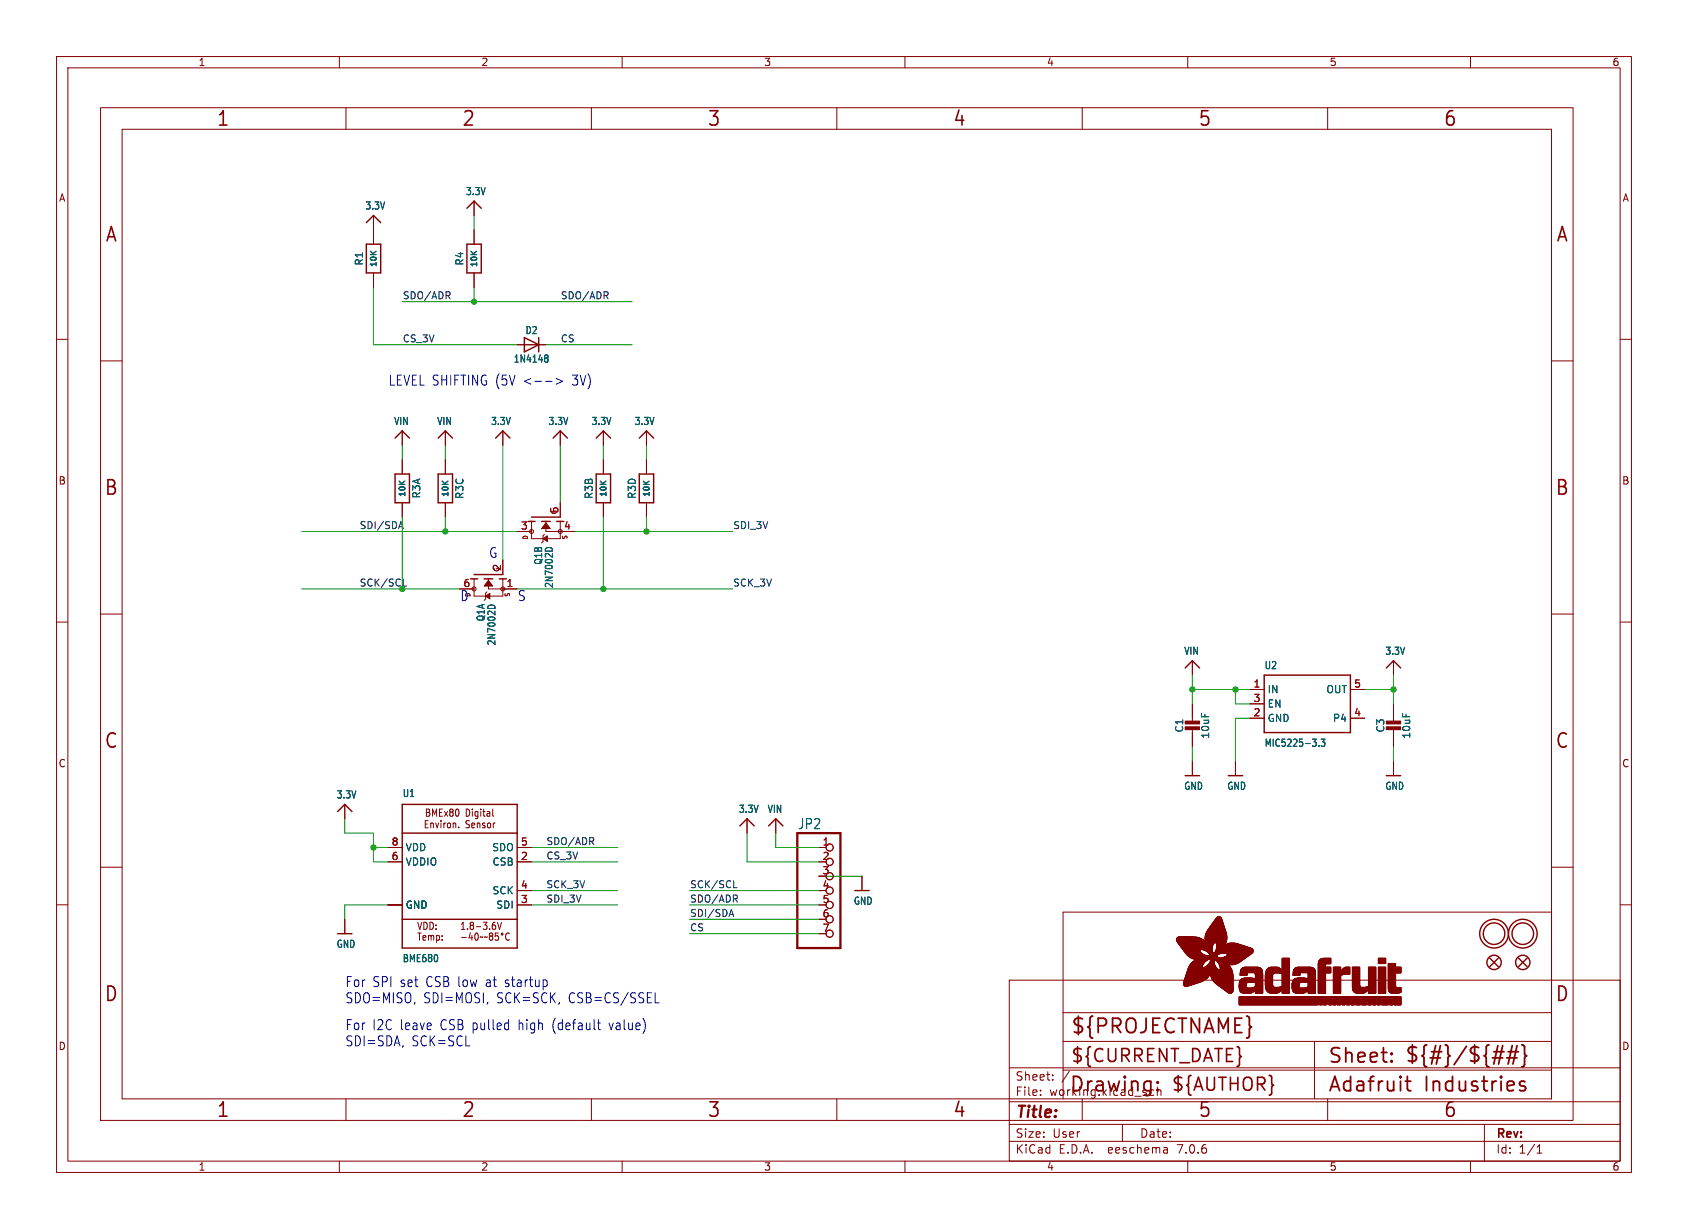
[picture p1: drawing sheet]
<svg xmlns="http://www.w3.org/2000/svg" width="298mm" height="217mm" viewBox="0 0 298 217" stroke-linecap="round" stroke-linejoin="round" font-family="sans-serif">
<defs><g id="words">
<g font-size="3.5" fill="#840000">
<text x="38.2" y="22.7">1</text>
<text x="81.6" y="22.7">2</text>
<text x="125" y="22.7">3</text>
<text x="168.4" y="22.7">4</text>
<text x="211.8" y="22.7">5</text>
<text x="255.1" y="22.7">6</text>
<text x="18.5" y="43.1">A</text>
<text x="275" y="43.1">A</text>
<text x="18.3" y="87.9">B</text>
<text x="274.9" y="87.9">B</text>
<text x="18.3" y="132.7">C</text>
<text x="274.9" y="132.7">C</text>
<text x="18.3" y="177.4">D</text>
<text x="274.9" y="177.4">D</text>
<text x="189.2" y="183.2">${PROJECTNAME}</text>
<text x="234.7" y="188.4">Sheet:</text>
<text x="248.3" y="188.3">${#}/${##}</text>
<text x="38.2" y="197.9">1</text>
<text x="81.6" y="197.9">2</text>
<text x="125" y="197.9">3</text>
<text x="168.4" y="197.9">4</text>
<text x="189" y="193.5">Drawing:</text>
<text x="211.8" y="197.9">5</text>
<text x="234.7" y="193.5">Adafruit</text>
<text x="251.8" y="193.5">Industries</text>
<text x="255.1" y="197.9">6</text>
</g>
<g font-size="3.2" fill="#840000">
<text x="189.2" y="188.2">${CURRENT_DATE}</text>
<text x="207" y="193.3">${AUTHOR}</text>
</g>
<text font-size="2.8" fill="#840000" x="179.4" y="198.2">Title:</text>
<g font-size="2.5" fill="#0000c2">
<text x="68.6" y="68.3">LEVEL SHIFTING (5V</text>
<text x="92.7" y="68.3">&lt;--&gt;</text>
<text x="101.5" y="68.3">3V)</text>
<text x="86.4" y="98.8">G</text>
<text x="81.3" y="106.4">D</text>
<text x="91.4" y="106.4">S</text>
<text x="61" y="174.7">For</text>
<text x="61" y="177.6">SDO=MISO,</text>
<text x="65.9" y="174.7">SPI set</text>
<text x="74.9" y="177.6">SDI=MOSI,</text>
<text x="75.5" y="174.7">CSB low</text>
<text x="86.3" y="174.7">at</text>
<text x="87.9" y="177.6">SCK=SCK,</text>
<text x="89.9" y="174.7">startup</text>
<text x="100.7" y="177.6">CSB=CS/SSEL</text>
<text x="61" y="182.3">For</text>
<text x="61" y="185.2">SDI=SDA,</text>
<text x="65.9" y="182.3">I2C leave</text>
<text x="72.8" y="185.2">SCK=SCL</text>
<text x="78" y="182.3">CSB pulled</text>
<text x="92.1" y="182.3">high</text>
<text x="98.2" y="182.3">(default</text>
<text x="108.5" y="182.3">value)</text>
</g>
<text font-size="2.5" fill="#006464" x="141" y="146.8">JP2</text>
<g font-size="2.1" fill="#840000">
<text x="179.4" y="191.3">Sheet:</text>
<text x="179.4" y="194">File:</text>
<text x="185.5" y="194">working.kicad_sch</text>
<text x="179.4" y="201.4">Size:</text>
<text x="186.1" y="201.4">User</text>
<text x="201.4" y="201.4">Date:</text>
<text x="264.4" y="201.6">Rev:</text>
<text x="179.4" y="204.2">KiCad</text>
<text x="187.2" y="204.2">E.D.A.</text>
<text x="196.1" y="204.2">eeschema</text>
<text x="208.4" y="204.2">7.0.6</text>
<text x="264.4" y="204.2">Id:</text>
<text x="268.5" y="204.2">1/1</text>
</g>
<g font-size="1.8" fill="#840000">
<text x="35" y="11.9">1</text>
<text x="85" y="11.9">2</text>
<text x="135" y="11.9">3</text>
<text x="185" y="11.9">4</text>
<text x="235" y="11.9">5</text>
<text x="285" y="11.9">6</text>
<text x="10.3" y="35.9">A</text>
<text x="286.8" y="35.9">A</text>
<text x="10.3" y="85.9">B</text>
<text x="286.7" y="85.9">B</text>
<text x="10.3" y="135.9">C</text>
<text x="286.7" y="135.9">C</text>
<text x="73.6" y="166.5">Temp:</text>
<text x="73.6" y="164.6">VDD:</text>
<text x="81.3" y="164.6">1.8-3.6V</text>
<text x="10.3" y="185.9">D</text>
<text x="286.7" y="185.9">D</text>
<text x="35" y="207.2">1</text>
<text x="85" y="207.2">2</text>
<text x="135" y="207.2">3</text>
<text x="185" y="207.2">4</text>
<text x="235" y="207.2">5</text>
<text x="285" y="207.2">6</text>
</g>
<g font-size="1.8" fill="#006464">
<text x="82.3" y="34.7">3.3V</text>
<text x="64.5" y="37.3">3.3V</text>
<text x="64.4" y="47.1" transform="rotate(-90 64.4 47.1)">R1</text>
<text x="82.1" y="47.1" transform="rotate(-90 82.1 47.1)">R4</text>
<text x="92.8" y="59.3">D2</text>
<text x="90.7" y="64.3">1N4148</text>
<text x="69.6" y="75.4">VIN</text>
<text x="77.2" y="75.4">VIN</text>
<text x="86.7" y="75.4">3.3V</text>
<text x="96.9" y="75.4">3.3V</text>
<text x="104.5" y="75.4">3.3V</text>
<text x="112.1" y="75.4">3.3V</text>
<text x="74.5" y="88.2" transform="rotate(-90 74.5 88.2)">R3A</text>
<text x="82.1" y="88.3" transform="rotate(-90 82.1 88.3)">R3C</text>
<text x="105" y="88.3" transform="rotate(-90 105 88.3)">R3B</text>
<text x="112.6" y="88.3" transform="rotate(-90 112.6 88.3)">R3D</text>
<text x="96.1" y="100" transform="rotate(-90 96.1 100)">Q1B</text>
<text x="98" y="104.1" transform="rotate(-90 98 104.1)">2N7002D</text>
<text x="85.9" y="110" transform="rotate(-90 85.9 110)">Q1A</text>
<text x="87.8" y="114.2" transform="rotate(-90 87.8 114.2)">2N7002D</text>
<text x="209.3" y="116">VIN</text>
<text x="223.5" y="118.5">U2</text>
<text x="244.8" y="116">3.3V</text>
<text x="224" y="122.8">IN</text>
<text x="224" y="125.3">EN</text>
<text x="234.4" y="122.8">OUT</text>
<text x="209.4" y="129.6" transform="rotate(-90 209.4 129.6)">C1</text>
<text x="214" y="130.7" transform="rotate(-90 214 130.7)">10uF</text>
<text x="224" y="127.9">GND</text>
<text x="235.6" y="127.9">P4</text>
<text x="245" y="129.6" transform="rotate(-90 245 129.6)">C3</text>
<text x="249.5" y="130.7" transform="rotate(-90 249.5 130.7)">10uF</text>
<text x="223.5" y="132.2">MIC5225-3.3</text>
<text x="59.4" y="141.4">3.3V</text>
<text x="71.1" y="141.1">U1</text>
<text x="130.5" y="143.9">3.3V</text>
<text x="135.6" y="143.9">VIN</text>
<text x="209.3" y="139.9">GND</text>
<text x="216.9" y="139.9">GND</text>
<text x="244.8" y="139.9">GND</text>
<text x="71.6" y="153.3">VDDIO</text>
<text x="71.6" y="150.7">VDD</text>
<text x="86.9" y="150.7">SDO</text>
<text x="87" y="153.3">CSB</text>
<text x="71.6" y="160.9">GND</text>
<text x="87" y="158.3">SCK</text>
<text x="87.6" y="160.9">SDI</text>
<text x="150.8" y="160.2">GND</text>
<text x="59.4" y="167.8">GND</text>
<text x="71.1" y="170.3">BME680</text>
</g>
<g font-size="1.8" fill="#a90000">
<text x="92" y="93.7">3</text>
<text x="98.8" y="90.9" transform="rotate(-90 98.8 90.9)">5</text>
<text x="99.6" y="93.7">4</text>
<text x="88.6" y="101" transform="rotate(-90 88.6 101)">2</text>
<text x="81.8" y="103.9">6</text>
<text x="89.5" y="103.9">1</text>
<text x="221.5" y="121.7">1</text>
<text x="221.5" y="124.2">3</text>
<text x="239.3" y="121.7">5</text>
<text x="221.5" y="126.7">2</text>
<text x="239.3" y="126.7">4</text>
<text x="69.1" y="149.6">8</text>
<text x="92" y="149.6">5</text>
<text x="145.3" y="149.6">1</text>
<text x="69.1" y="152.1">6</text>
<text x="92" y="152.1">2</text>
<text x="145.3" y="152.1">2</text>
<text x="145.3" y="154.7">3</text>
<text x="92" y="159.8">3</text>
<text x="92" y="157.2">4</text>
<text x="145.3" y="157.2">4</text>
<text x="145.3" y="159.8">5</text>
<text x="145.3" y="162.3">6</text>
<text x="145.3" y="164.8">7</text>
</g>
<g font-size="1.7" fill="#0f0f0f">
<text x="71.1" y="53">SDO/ADR</text>
<text x="99.1" y="53">SDO/ADR</text>
<text x="71.1" y="60.6">CS_3V</text>
<text x="99.1" y="60.6">CS</text>
<text x="63.5" y="93.6">SDI/SDA</text>
<text x="129.5" y="93.6">SDI_3V</text>
<text x="63.5" y="103.8">SCK/SCL</text>
<text x="129.5" y="103.8">SCK_3V</text>
<text x="96.5" y="149.5">SDO/ADR</text>
<text x="96.5" y="152.1">CS_3V</text>
<text x="96.5" y="157.1">SCK_3V</text>
<text x="96.5" y="159.7">SDI_3V</text>
<text x="121.9" y="159.7">SDO/ADR</text>
<text x="121.9" y="157.1">SCK/SCL</text>
<text x="121.9" y="164.8">CS</text>
<text x="121.9" y="162.2">SDI/SDA</text>
</g>
<g font-size="1.4" fill="#006464">
<text x="66.9" y="47.4" transform="rotate(-90 66.9 47.4)">10K</text>
<text x="84.6" y="47.4" transform="rotate(-90 84.6 47.4)">10K</text>
<text x="71.9" y="88" transform="rotate(-90 71.9 88)">10K</text>
<text x="79.6" y="88" transform="rotate(-90 79.6 88)">10K</text>
<text x="107.5" y="88" transform="rotate(-90 107.5 88)">10K</text>
<text x="115.1" y="88" transform="rotate(-90 115.1 88)">10K</text>
</g>
<g font-size="1.1" fill="#840000">
<text x="93.5" y="95.5" transform="rotate(-90 93.5 95.5)">D</text>
<text x="100.5" y="95.5" transform="rotate(-90 100.5 95.5)">S</text>
<text x="90.4" y="105.7" transform="rotate(-90 90.4 105.7)">S</text>
</g>
<g font-size="1.1" fill="#a90000">
<text x="98.6" y="91.1" transform="rotate(-90 98.6 91.1)">G</text>
<text x="88.5" y="101.2" transform="rotate(-90 88.5 101.2)">G</text>
</g>
<text font-size="1.1" fill="#0000c2" x="83.4" y="105.7" transform="rotate(-90 83.4 105.7)">D</text>
</g></defs>
<g fill="none" stroke="#840000" stroke-width=".18">
<path d="M10 10h278.5v197.3h-278.5zM12 12h274.5v193.3h-274.5zM17.8 19h260.3v179.1h-260.3zM60 10v2M61.2 19v3.9M104.6 19v3.9M110 10v2M148 19v3.9M160 10v2M191.3 19v3.9M210 10v2M234.7 19v3.9"/>
<path d="M260 10v2M21.6 22.9h252.7v171.4h-252.7zM66 38.1v5.1M83.8 35.6v2.5M10 60h2M66 48.3v2.5M83.8 40.6v2.6M83.8 48.3v2.5M286.5 60h2M17.8 63.8h3.8M71.1 76.2v2.5M78.7 76.2v2.5"/>
<path d="M88.9 76.2v2.5M91.4 61h5.1M99.1 76.2v2.5M106.7 76.2v2.5M114.3 76.2v2.5M274.3 63.8h3.8M71.1 81.3v2.5M71.1 88.9v2.5M78.7 81.3v2.5M78.7 88.9v2.5M88.9 99.1v2.5M91.4 94h2.6"/>
<path d="M94 92.2v3h5.1v-1.2M96.3 94.5l-.3 .2v1.1l-.2 .2M96.5 92.2v1.8h5.1M99.1 88.9v2.5M106.7 81.3v2.5M106.7 88.9v2.5M114.3 81.3v2.5M114.3 88.9v2.5M10 110h2M17.8 108.6h3.8M81.3 104.1h2.5M83.8 102.4v3h5.1v-3"/>
<path d="M86.1 104.6l-.2 .3v1l-.3 .3M86.4 102.4v1.7h5M210.8 116.8v2.6M246.4 116.8v2.6M274.3 108.6h3.8M286.5 110h2M210.8 124.5v3.3M210.8 128.8v3.3M210.8 134.6v2.6M218.4 134.6v2.6M221 121.9h2.5M221 127h2.5"/>
<path d="M221 124.5h2.5M238.8 121.9h2.5M238.8 127h2.5M246.4 124.5v3.3M246.4 128.8v3.3M246.4 134.6v2.6M10 160h2M17.8 153.4h3.8M61 142.2v2.6M68.6 149.9h2.5M68.6 152.4h2.5M75.2 145.7h.3"/>
<path d="M75.4 143.1h.4l.2 .2-.2 .4 .2 .1v.3l-.2 .2h-.4zM75.4 143.7h.4M75.7 145.1h-.5v1.3h.5M76.2 145.5v.9M76.2 145.7l.1-.2 .3 .1v.8M76.5 144.3v-1.2l.3 .9 .4-.9v1.2M77 145.5l.3 .9 .3-.9M77.7 143.7h.4M78 145.1v.1M78 145.5v.9M78.2 143.1h-.5v1.2h.5M78.5 145.5v.9"/>
<path d="M78.6 143.5l.5 .8M78.8 145.5l-.3 .3M79.1 143.5l-.5 .8M79.2 145.6l.3-.1 .2 .3v.3l-.2 .3-.3-.1-.1-.2zM79.7 143.6l-.2 .3 .1 .3 .1 .1h.3l.1-.2v-.4l-.2-.1M79.7 143.6l-.2-.2 .2-.3h.2l.2 .2-.2 .3M79.7 143.6h.2M80.1 145.5v.9M80.1 145.7l.2-.2 .2 .1 .1 .8M80.7 143.1h.1a.72 .72 0 0 1 0 1.2 .94 .94 0 0 1-.1-1.2zM81.1 146.3v.1M82.4 143.1a.64 .64 0 0 1 .7 .6 .64 .64 0 0 1-.7 .6z"/>
<path d="M83 145.2l-.4-.1-.2 .1v.4l.5 .2 .1 .3-.2 .3-.4-.1M83.4 146l.5-.2v-.2l-.3-.1-.2 .2 .1 .6h.4M83.5 143.1v.1M83.5 143.5v.8M84.4 145.7l.1-.2 .3 .1 .1 .8M84.4 145.5v.9M84.5 143.6l-.3-.1-.2 .2 .1 .6h.4M84.5 143.5v1l-.2 .3-.3-.1M85 143.1v.1M85 143.5v.8M85.4 143.5h.4M85.5 143.1v1.1l.3 .1"/>
<path d="M85.7 145.6l-.2-.1-.2 .2 .1 .2 .3 .1v.3h-.4M86.1 143.6h.4l.1 .7M86.3 145.6l.2-.1 .3 .3v.3l-.3 .3-.2-.1-.1-.2zM86.6 143.8l-.4 .1-.1 .1 .1 .3h.4M87.1 143.1v1.1l.2 .1M87.2 145.5v.9M87.5 145.5l-.3 .3M91.4 149.9h2.6M91.4 152.4h2.6M91.4 157.5h2.6M132.1 144.8v2.5M137.2 144.8v2.5"/>
<path d="M144.8 149.9h1.2M144.8 154.9h1.2M152.4 154.9v2.6M274.3 153.4h3.8M286.5 160h2M61 162.6v2.5M68.6 160h2.5M81.6 165.8h.9M83.2 164.9l-.3 .9h.7M83.4 165.4v.9M84 165.2l-.1 .6 .3 .5 .3-.3v-.8M85.4 165.6l-.5 .2"/>
<path d="M86.2 165.6l-.6 .2M86.5 165.2l.2 .3M86.7 165.5l-.2 .3v.2l.2 .3 .3-.1 .1-.2v-.2l-.2-.3M86.7 165.5h.2M87.1 165.2l-.2 .3M87.3 163.1h.2M87.4 163.6l.2 .2v.3l-.2 .2M88 163.1l.3 1.2 .4-1.2M88.1 165h-.5l-.1 .6 .2-.1h.4v.6l-.1 .2-.5-.2M90.1 165.1l-.1-.1a.62 .62 0 0 0-.7 .5 .62 .62 0 0 0 .5 .8l.3-.2M91.4 160h2.6M144.8 160h1.2"/>
<path d="M144.8 162.6h1.2M144.8 165.1h1.2M178.4 173.3h108.1v32h-108.1zM188 179.1h86.3M274.3 161.3h-86.3v33M61.2 194.3v3.8M104.6 194.3v3.8M148 194.3v3.8M178.4 198.8h108.1M178.4 194.8h108.1M178.4 188.8h108.1M184 193.6v.1"/>
<path d="M184 192.8v.1M186.1 190.9v.1M186.1 190.1v.1M188 184.1h86.3M188 189.2h86.3M189.1 189.4l-1.3 2M191.3 194.3v3.8M198.4 198.8v3M203.8 192.7l.2 .1M204 193.6l-.2 .1M204.6 192.2v1.5M204.6 192.9l.2-.2 .4 .1 .1 .9"/>
<path d="M232.4 184.1v10.2M234.7 194.3v3.8M262.5 198.8v6.5M60 205.3v2M110 205.3v2M160 205.3v2M178.4 201.8h108.1M206.3 203l.1 .9M206.4 203.8l-.1 .1M206.4 203.3h-.1M210 205.3v2M260 205.3v2"/>
<path d="M271.8 203.9h.8M271.8 202.8l.4-.4v1.5"/>
<circle cx="94" cy="94" r=".36"/>
<circle cx="99.1" cy="94" r=".36"/>
<circle cx="83.8" cy="104.1" r=".36"/>
<circle cx="88.9" cy="104.1" r=".36"/>
<circle cx="146.7" cy="149.9" r=".63"/>
<circle cx="146.7" cy="157.5" r=".63"/>
<circle cx="146.7" cy="152.4" r=".63"/>
<circle cx="146.7" cy="154.9" r=".63"/>
<circle cx="88.8" cy="165.1" r=".17"/>
<circle cx="146.7" cy="160" r=".63"/>
<circle cx="146.7" cy="162.6" r=".63"/>
<circle cx="146.7" cy="165.1" r=".63"/>
</g>
<g fill="none" stroke="#840000" stroke-width=".25">
<path d="M64.8 39.4l1.2-1.3 1.3 1.3M82.5 36.8l1.3-1.2 1.3 1.2M64.8 43.2h2.5v5.1h-2.5zM82.5 43.2h2.6v5.1h-2.6zM92.7 59.7l2.5 1.3-2.5 1.2zM95.2 59.7v2.5M69.8 77.5l1.3-1.3 1.3 1.3M77.5 77.5l1.2-1.3 1.3 1.3M87.6 77.5l1.3-1.3 1.3 1.3M97.8 77.5l1.3-1.3 1.2 1.3M105.4 77.5l1.3-1.3 1.2 1.3M113 77.5l1.3-1.3 1.3 1.3"/>
<path d="M69.8 83.8h2.6v5.1h-2.6zM77.5 83.8h2.5v5.1h-2.5zM93.3 92.2h1.3M94 91.4h5.1M95.8 92.2h1.5M98.4 92.2h.7M105.4 83.8h2.5v5.1h-2.5zM113 83.8h2.6v5.1h-2.6zM83.2 102.4h1.3M83.8 101.6h5.1M85.6 102.4h1.5M88.3 102.4h1.2"/>
<path d="M209.5 118.1l1.3-1.3 1.3 1.3M223.5 119.4h15.3v10.1h-15.3zM245.1 118.1l1.3-1.3 1.2 1.3M209.5 137.2h2.6M217.2 137.2h2.5M245.1 137.2h2.5M59.7 143.5l1.3-1.3 1.2 1.3M71.1 142.2h20.3v25.4h-20.3zM71.1 147.3h20.3M130.8 146l1.3-1.2 1.2 1.2M135.9 146l1.3-1.2 1.2 1.2M151.1 157.5h2.6"/>
<path d="M59.7 165.1h2.5M71.1 162.6h20.3M263.4 169.4l1.5 1.5M264.9 169.4l-1.5 1.5M268.5 169.4l1.5 1.5M270 169.4l-1.5 1.5"/>
<circle cx="264.2" cy="165.1" r="2.54"/>
<circle cx="264.2" cy="165.1" r="1.9"/>
<circle cx="264.2" cy="170.2" r="1.27"/>
<circle cx="269.2" cy="165.1" r="2.54"/>
<circle cx="269.2" cy="165.1" r="1.9"/>
<circle cx="269.2" cy="170.2" r="1.27"/>
</g>
<g fill="#840000" stroke="#840000" stroke-width=".18">
<path d="M208 166.3h4.8z"/>
<path d="M208 166.2l4.8 .1z"/>
<path d="M208 166.2h4.8z"/>
<path d="M208 166.2h4.7z"/>
<path d="M208 166.1l4.7 .1z"/>
<path d="M208 166.1h4.6z"/>
<path d="M208 166l4.5 .1z"/>
<path d="M208 166h4.5z"/>
<path d="M208 166.4h4.9z"/>
<path d="M208 166.3l4.9 .1z"/>
<path d="M208 166h4.4z"/>
<path d="M208 165.9l4.4 .1z"/>
<path d="M208.1 166.4l4.9 .1z"/>
<path d="M208.1 165.9h4.2z"/>
<path d="M208.1 166.5h4.9z"/>
<path d="M208.1 165.9h4.1z"/>
<path d="M208.1 165.8l4 .1z"/>
<path d="M208.1 166.6h5z"/>
<path d="M208.1 166.5l4.9 .1z"/>
<path d="M208.1 165.8h3.9z"/>
<path d="M208.2 166.6h4.9z"/>
<path d="M208.2 165.8h3.6z"/>
<path d="M208.2 166.6l4.9 .1z"/>
<path d="M208.2 165.7l3.5 .1z"/>
<path d="M208.2 166.7h5z"/>
<path d="M208.2 166.7h4.9z"/>
<path d="M208.3 166.7l4.9 .1z"/>
<path d="M208.3 165.7h3.3z"/>
<path d="M208.3 166.8h6.3z"/>
<path d="M208.3 166.8h4.9z"/>
<path d="M208.3 166.8l6.3 .1z"/>
<path d="M208.4 166.9h6.2z"/>
<path d="M208.4 167h6.1z"/>
<path d="M208.4 166.9l6.1 .1z"/>
<path d="M208.4 165.7h2.8z"/>
<path d="M208.5 167h6z"/>
<path d="M208.5 167l6 .1z"/>
<path d="M208.6 167.1h5.9z"/>
<path d="M208.6 167.1l5.8 .1z"/>
<path d="M208.6 167.2h5.8z"/>
<path d="M208.7 167.2l5.7 .1z"/>
<path d="M208.7 167.3h5.7z"/>
<path d="M208.7 167.3l5.7 .1z"/>
<path d="M208.8 167.4h5.6z"/>
<path d="M208.8 167.5h5.5z"/>
<path d="M208.8 167.4l5.5 .1z"/>
<path d="M208.9 167.5l5.4 .1z"/>
<path d="M208.9 167.6h5.4z"/>
<path d="M208.9 167.6l5.4 .1z"/>
<path d="M209 167.7h5.3z"/>
<path d="M209 167.7l5.3 .1z"/>
<path d="M209 167.8h5.3z"/>
<path d="M209.1 167.8h5.2z"/>
<path d="M209.1 167.8l5.2 .1z"/>
<path d="M209.1 167.9h5.2z"/>
<path d="M209.2 167.9l3.1 .1z"/>
<path d="M209.2 168h3z"/>
<path d="M209.2 174.1h1.8z"/>
<path d="M209.2 174l1.8 .1z"/>
<path d="M209.2 174h2z"/>
<path d="M209.2 174h2.1z"/>
<path d="M209.2 173.9l2.1 .1z"/>
<path d="M209.2 173.9h2.3z"/>
<path d="M209.2 173.9h2.4z"/>
<path d="M209.2 173.8l2.4 .1z"/>
<path d="M209.2 173.8h2.6z"/>
<path d="M209.2 168l3 .1z"/>
<path d="M209.3 174.1l1.4 .1z"/>
<path d="M209.3 174.1h1.5z"/>
<path d="M209.3 173.8h2.6z"/>
<path d="M209.3 173.7l2.6 .1z"/>
<path d="M209.3 173.7h2.8z"/>
<path d="M209.3 168.1h2.9z"/>
<path d="M209.3 174.2h1.2z"/>
<path d="M209.3 174.2h1.3z"/>
<path d="M209.3 173.7h2.9z"/>
<path d="M209.3 173.6l3 .1z"/>
<path d="M209.3 173.6h3.1z"/>
<path d="M209.3 173.6h3.2z"/>
<path d="M209.3 168.1l2.9 .1z"/>
<path d="M209.3 174.2l1.1 .1z"/>
<path d="M209.3 173.5l3.3 .1z"/>
<path d="M209.3 173.5h3.3z"/>
<path d="M209.3 173.4l3.4 .1z"/>
<path d="M209.3 173.4h3.5z"/>
<path d="M209.3 168.2h2.9z"/>
<path d="M209.4 174.3h.9z"/>
<path d="M209.4 173.4h3.4z"/>
<path d="M209.4 174.3h.8z"/>
<path d="M209.4 173.3l3.5 .1z"/>
<path d="M209.4 173.3h3.5z"/>
<path d="M209.4 173.3h3.6z"/>
<path d="M209.4 173.2l3.7 .1z"/>
<path d="M209.4 168.3h2.8z"/>
<path d="M209.4 168.2l2.8 .1z"/>
<path d="M209.4 174.3l.7 .1z"/>
<path d="M209.4 173.2h3.7z"/>
<path d="M209.4 173.2h3.8z"/>
<path d="M209.4 173.1l3.8 .1z"/>
<path d="M209.4 173.1h3.9z"/>
<path d="M209.5 173.1h3.8z"/>
<path d="M209.5 173l3.8 .1z"/>
<path d="M209.5 168.3l2.8 .1z"/>
<path d="M209.5 174.4h.5z"/>
<path d="M209.5 173h3.9z"/>
<path d="M209.5 172.9l4 .1z"/>
<path d="M209.5 168.4h2.8z"/>
<path d="M209.5 172.9h4z"/>
<path d="M209.5 172.8l4.1 .1z"/>
<path d="M209.5 172.8h4.1z"/>
<path d="M209.5 168.4l2.9 .1z"/>
<path d="M209.6 172.8h4z"/>
<path d="M209.6 172.7l4 .1z"/>
<path d="M209.6 168.5h2.8z"/>
<path d="M209.6 174.4h.3z"/>
<path d="M209.6 172.7h4.1z"/>
<path d="M209.6 172.6l4.1 .1z"/>
<path d="M209.6 168.5l2.9 .1z"/>
<path d="M209.6 172.6h4.1z"/>
<path d="M209.6 172.6h4.2z"/>
<path d="M209.6 172.5l4.2 .1z"/>
<path d="M209.6 172.5h4.2z"/>
<path d="M209.6 168.6h3z"/>
<path d="M209.6 168.6h2.9z"/>
<path d="M209.7 172.5h4.1z"/>
<path d="M209.7 172.4l4.1 .1z"/>
<path d="M209.7 172.4h4.2z"/>
<path d="M209.7 172.3l4.2 .1z"/>
<path d="M209.7 168.6l2.9 .1z"/>
<path d="M209.8 172.3h4.1z"/>
<path d="M209.8 172.2l4.1 .1z"/>
<path d="M209.8 172.2h4.1z"/>
<path d="M209.8 168.7l2.9 .1z"/>
<path d="M209.8 168.7h2.9z"/>
<path d="M209.8 172.1l4.2 .1z"/>
<path d="M209.8 172.1h4.2z"/>
<path d="M209.8 168.8h3z"/>
<path d="M209.8 172l4.2 .1z"/>
<path d="M209.8 172h4.2z"/>
<path d="M209.8 168.8h3.1z"/>
<path d="M209.9 171.9l4.1 .1z"/>
<path d="M209.9 171.9h4.1z"/>
<path d="M209.9 168.8l3 .1z"/>
<path d="M209.9 171.8l4.1 .1z"/>
<path d="M209.9 171.8h4.1z"/>
<path d="M209.9 168.9h3.1z"/>
<path d="M209.9 171.8h8z"/>
<path d="M209.9 171.7l8 .1z"/>
<path d="M209.9 171.7h7.9z"/>
<path d="M209.9 168.9h3.2z"/>
<path d="M210 171.6l7.8 .1z"/>
<path d="M210 171.6h7.8z"/>
<path d="M210 168.9l3.2 .1z"/>
<path d="M210 171.5l7.8 .1z"/>
<path d="M210 171.5h5.5z"/>
<path d="M210 169h3.3z"/>
<path d="M210 171.5h5.4z"/>
<path d="M210 171.4l5.4 .1z"/>
<path d="M210 171.4h5.3z"/>
<path d="M210 169h5.2z"/>
<path d="M210.1 171.3l5.1 .1z"/>
<path d="M210.1 171.3h5.1z"/>
<path d="M210.1 169l5.1 .1z"/>
<path d="M210.1 171.2l5 .1z"/>
<path d="M210.1 171.2h5z"/>
<path d="M210.1 171.1l5 .1z"/>
<path d="M210.1 171.1h4.9z"/>
<path d="M210.1 169.1h5z"/>
<path d="M210.2 171l2.5 .1z"/>
<path d="M210.2 171h2.5z"/>
<path d="M210.2 169.1h5z"/>
<path d="M210.2 171h2.4z"/>
<path d="M210.2 169.1l5 .1z"/>
<path d="M210.2 170.9l2.4 .1z"/>
<path d="M210.2 170.9h2.4z"/>
<path d="M210.2 169.2h5z"/>
<path d="M210.3 170.8l2.3 .1z"/>
<path d="M210.3 170.8h2.3z"/>
<path d="M210.3 169.2h4.9z"/>
<path d="M210.3 170.7l2.3 .1z"/>
<path d="M210.3 170.7h2.3z"/>
<path d="M210.3 169.2l5 .1z"/>
<path d="M210.4 170.7h2.2z"/>
<path d="M210.4 170.6l2.3 .1z"/>
<path d="M210.4 170.6h2.3z"/>
<path d="M210.4 169.3h5z"/>
<path d="M210.4 170.5l2.3 .1z"/>
<path d="M210.5 170.5h2.2z"/>
<path d="M210.5 169.3l5.2 .1z"/>
<path d="M210.5 170.4l2.3 .1z"/>
<path d="M210.5 170.4h2.3z"/>
<path d="M210.6 170.4h2.2z"/>
<path d="M210.6 169.4h9.6z"/>
<path d="M210.6 170.3l2.2 .1z"/>
<path d="M210.6 170.3h2.2z"/>
<path d="M210.7 170.3h2.2z"/>
<path d="M210.7 169.4l9.4 .1z"/>
<path d="M210.7 170.2l2.2 .1z"/>
<path d="M210.7 170.2h2.2z"/>
<path d="M210.8 170.2h2.2z"/>
<path d="M210.8 170.1l2.2 .1z"/>
<path d="M210.8 169.5h9.3z"/>
<path d="M210.8 170.1h2.2z"/>
<path d="M210.9 170.1h2.2z"/>
<path d="M211 170l2.1 .1z"/>
<path d="M211 170h2.1z"/>
<path d="M211 169.5l9 .1z"/>
<path d="M211 170h2.2z"/>
<path d="M211.1 169.9l2.2 .1z"/>
<path d="M211.1 169.9h2.2z"/>
<path d="M211.2 169.6h8.7z"/>
<path d="M211.2 169.8l2.1 .1z"/>
<path d="M211.3 169.8h2.1z"/>
<path d="M211.3 169.6h8.6z"/>
<path d="M211.4 169.7l2.1 .1z"/>
<path d="M211.5 169.7h2.1z"/>
<path d="M211.6 169.7h2z"/>
<path d="M211.7 169.6l2 .1z"/>
<path d="M212.7 167.9l1.6 .1z"/>
<path d="M212.8 168h1.5z"/>
<path d="M212.9 168h1.4z"/>
<path d="M212.9 171l2.1 .1z"/>
<path d="M213 171h2z"/>
<path d="M213 168l1.3 .1z"/>
<path d="M213 166h3.9z"/>
<path d="M213 165.9l3.9 .1z"/>
<path d="M213 165.9h3.9z"/>
<path d="M213 165.8l3.9 .1z"/>
<path d="M213.1 171h1.9z"/>
<path d="M213.1 168.1h1.2z"/>
<path d="M213.1 166.3l3.8 .1z"/>
<path d="M213.1 166.3h3.8z"/>
<path d="M213.1 166.2l3.8 .1z"/>
<path d="M213.1 166.2h3.8z"/>
<path d="M213.1 166.1l3.8 .1z"/>
<path d="M213.1 166.1h3.8z"/>
<path d="M213.1 166l3.8 .1z"/>
<path d="M213.1 165.8h3.8z"/>
<path d="M213.1 165.7l3.8 .1z"/>
<path d="M213.1 165.7h3.8z"/>
<path d="M213.1 165.6l3.8 .1z"/>
<path d="M213.1 165.6h3.8z"/>
<path d="M213.1 165.5l3.8 .1z"/>
<path d="M213.1 165.5h3.8z"/>
<path d="M213.1 166.4l3.7 .1z"/>
<path d="M213.1 166.4h3.8z"/>
<path d="M213.1 165.4l3.8 .1z"/>
<path d="M213.1 165.4h3.8z"/>
<path d="M213.1 170.9l1.9 .1z"/>
<path d="M213.1 166.5l3.7 .1z"/>
<path d="M213.1 166.5h3.7z"/>
<path d="M213.1 165.3l3.8 .1z"/>
<path d="M213.1 165.3h3.8z"/>
<path d="M213.2 170.9h1.7z"/>
<path d="M213.2 166.7h1.6z"/>
<path d="M213.2 166.6l3.6 .1z"/>
<path d="M213.2 166.6h3.6z"/>
<path d="M213.2 165.2l3.7 .1z"/>
<path d="M213.2 165.2h3.7z"/>
<path d="M213.2 165.1l3.7 .1z"/>
<path d="M213.2 168.1l1.1 .1z"/>
<path d="M213.2 166.7l1.5 .1z"/>
<path d="M213.2 166.7h1.5z"/>
<path d="M213.2 165.1h3.6z"/>
<path d="M213.2 165l3.6 .1z"/>
<path d="M213.3 170.9h1.6z"/>
<path d="M213.3 166.8h1.3z"/>
<path d="M213.3 165h3.5z"/>
<path d="M213.3 164.9l3.5 .1z"/>
<path d="M213.3 170.8l1.6 .1z"/>
<path d="M213.3 168.2h1z"/>
<path d="M213.3 164.9h3.5z"/>
<path d="M213.3 164.8l3.5 .1z"/>
<path d="M213.4 170.8h1.5z"/>
<path d="M213.4 164.8h3.4z"/>
<path d="M213.4 164.8h3.3z"/>
<path d="M213.4 164.7l3.3 .1z"/>
<path d="M213.4 168.2l1 .1z"/>
<path d="M213.4 164.7h3.3z"/>
<path d="M213.4 164.6l3.3 .1z"/>
<path d="M213.5 170.7l1.4 .1z"/>
<path d="M213.5 170.7h1.3z"/>
<path d="M213.5 168.3h.9z"/>
<path d="M213.5 164.6h3.2z"/>
<path d="M213.5 164.5l3.2 .1z"/>
<path d="M213.5 164.5h3.2z"/>
<path d="M213.5 164.5h3.1z"/>
<path d="M213.6 170.6l1.2 .1z"/>
<path d="M213.6 170.6h1.2z"/>
<path d="M213.6 168.3l.8 .1z"/>
<path d="M213.6 164.4l3 .1z"/>
<path d="M213.6 164.4h3z"/>
<path d="M213.6 168.4h.8z"/>
<path d="M213.6 164.3l3 .1z"/>
<path d="M213.7 170.5l1.1 .1z"/>
<path d="M213.7 170.5h1.1z"/>
<path d="M213.7 168.4l.8 .1z"/>
<path d="M213.7 164.3h2.9z"/>
<path d="M213.7 170.5h1z"/>
<path d="M213.7 168.5h.9z"/>
<path d="M213.7 168.5h.8z"/>
<path d="M213.7 164.2l2.9 .1z"/>
<path d="M213.7 164.2h2.8z"/>
<path d="M213.7 170.4l1 .1z"/>
<path d="M213.8 170.4h.9z"/>
<path d="M213.8 169h1.4z"/>
<path d="M213.8 168.6h2.1z"/>
<path d="M213.8 168.5l2.3 .1z"/>
<path d="M213.8 164.2h2.7z"/>
<path d="M213.8 164.1l2.7 .1z"/>
<path d="M213.8 170.3l.9 .1z"/>
<path d="M213.8 168.9l1.4 .1z"/>
<path d="M213.8 168.6l1.9 .1z"/>
<path d="M213.8 168.6h2z"/>
<path d="M213.8 164.1h2.7z"/>
<path d="M213.8 170.3h.9z"/>
<path d="M213.8 168.9h1.4z"/>
<path d="M213.8 168.7h1.7z"/>
<path d="M213.8 164l2.7 .1z"/>
<path d="M213.9 170.3h.8z"/>
<path d="M213.9 170.2l.8 .1z"/>
<path d="M213.9 168.9h1.4z"/>
<path d="M213.9 168.8l1.4 .1z"/>
<path d="M213.9 168.8h1.4z"/>
<path d="M213.9 168.8h1.5z"/>
<path d="M213.9 168.7l1.6 .1z"/>
<path d="M213.9 164h2.6z"/>
<path d="M213.9 170.2h.8z"/>
<path d="M213.9 169.6l6 .1z"/>
<path d="M213.9 163.9l2.6 .1z"/>
<path d="M213.9 170.1l.8 .1z"/>
<path d="M213.9 163.9h2.5z"/>
<path d="M214 170.1h.7z"/>
<path d="M214 170l.7 .1z"/>
<path d="M214 169.7h5.8z"/>
<path d="M214 163.8l2.4 .1z"/>
<path d="M214 163.8h2.4z"/>
<path d="M214 170h.7z"/>
<path d="M214 169.9l.7 .1z"/>
<path d="M214 169.9h.7z"/>
<path d="M214 169.8l.7 .1z"/>
<path d="M214 169.8h.8z"/>
<path d="M214 169.7l5.7 .1z"/>
<path d="M214 172.2l4 .1z"/>
<path d="M214 172.2h4z"/>
<path d="M214 172.2h3.9z"/>
<path d="M214 172.1l3.9 .1z"/>
<path d="M214 172.1h3.9z"/>
<path d="M214 172l3.9 .1z"/>
<path d="M214 172h3.9z"/>
<path d="M214 171.9l3.9 .1z"/>
<path d="M214 163.7l2.4 .1z"/>
<path d="M214.1 172.6h3.9z"/>
<path d="M214.1 172.5l3.9 .1z"/>
<path d="M214.1 172.5h3.9z"/>
<path d="M214.1 172.4l3.9 .1z"/>
<path d="M214.1 172.4h3.9z"/>
<path d="M214.1 172.3l3.9 .1z"/>
<path d="M214.1 172.3h3.9z"/>
<path d="M214.1 171.9h3.8z"/>
<path d="M214.1 171.8l3.8 .1z"/>
<path d="M214.1 171.8h3.8z"/>
<path d="M214.1 163.7h2.3z"/>
<path d="M214.1 172.7h3.9z"/>
<path d="M214.1 172.6l3.9 .1z"/>
<path d="M214.1 163.6l2.3 .1z"/>
<path d="M214.1 163.6h2.3z"/>
<path d="M214.1 172.8h3.9z"/>
<path d="M214.1 172.7l3.9 .1z"/>
<path d="M214.2 172.9h3.8z"/>
<path d="M214.2 172.8l3.8 .1z"/>
<path d="M214.2 172.8h3.8z"/>
<path d="M214.2 163.6h2.1z"/>
<path d="M214.2 163.5l2.1 .1z"/>
<path d="M214.2 173h3.8z"/>
<path d="M214.2 172.9l3.8 .1z"/>
<path d="M214.2 163.5h2.1z"/>
<path d="M214.2 163.4l2.1 .1z"/>
<path d="M214.3 173.1h3.7z"/>
<path d="M214.3 173l3.7 .1z"/>
<path d="M214.3 163.4h2z"/>
<path d="M214.3 173.2h3.7z"/>
<path d="M214.3 173.1l3.7 .1z"/>
<path d="M214.3 163.3l2 .1z"/>
<path d="M214.3 163.3h2z"/>
<path d="M214.4 173.2l3.6 .1z"/>
<path d="M214.4 173.2h3.6z"/>
<path d="M214.4 163.3h1.9z"/>
<path d="M214.4 163.2l1.8 .1z"/>
<path d="M214.4 173.3h3.6z"/>
<path d="M214.4 163.2h1.8z"/>
<path d="M214.5 173.3l3.5 .1z"/>
<path d="M214.5 163.2h1.7z"/>
<path d="M214.5 173.4h3.5z"/>
<path d="M214.5 163.1l1.7 .1z"/>
<path d="M214.5 163.1h1.7z"/>
<path d="M214.5 173.4l3.5 .1z"/>
<path d="M214.5 163l1.7 .1z"/>
<path d="M214.6 173.5h3.4z"/>
<path d="M214.6 173.6h3.4z"/>
<path d="M214.6 173.5l3.4 .1z"/>
<path d="M214.6 163h1.6z"/>
<path d="M214.6 168.5h6.8z"/>
<path d="M214.6 162.9l1.6 .1z"/>
<path d="M214.6 162.9h1.5z"/>
<path d="M214.7 173.7h3.3z"/>
<path d="M214.7 173.6l3.3 .1z"/>
<path d="M214.7 168.5h6.7z"/>
<path d="M214.7 162.9h1.4z"/>
<path d="M214.7 162.8l1.4 .1z"/>
<path d="M214.7 162.8h1.4z"/>
<path d="M214.8 173.7l3.2 .1z"/>
<path d="M214.8 168.4l6.7 .1z"/>
<path d="M214.8 162.7l1.3 .1z"/>
<path d="M214.8 162.7h1.3z"/>
<path d="M214.8 173.8h3.2z"/>
<path d="M214.8 168.4h6.7z"/>
<path d="M214.8 168.3l6.7 .1z"/>
<path d="M214.8 162.6l1.3 .1z"/>
<path d="M214.9 168.3h6.6z"/>
<path d="M214.9 162.6h1.2z"/>
<path d="M214.9 162.6h1.1z"/>
<path d="M214.9 173.9h3.1z"/>
<path d="M214.9 173.8l3.1 .1z"/>
<path d="M214.9 169.8h4.8z"/>
<path d="M214.9 168.2l6.7 .1z"/>
<path d="M214.9 168.2h6.7z"/>
<path d="M214.9 162.5l1.1 .1z"/>
<path d="M214.9 162.5h1.1z"/>
<path d="M214.9 166.7h1.8z"/>
<path d="M215 173.9h3z"/>
<path d="M215 169.8h4.6z"/>
<path d="M215 168.1l6.6 .1z"/>
<path d="M215 168.1h6.6z"/>
<path d="M215 168.1h6.5z"/>
<path d="M215 166.7h1.7z"/>
<path d="M215 162.5h1z"/>
<path d="M215 162.4l1 .1z"/>
<path d="M215 174h3z"/>
<path d="M215 173.9l3 .1z"/>
<path d="M215 168l6.5 .1z"/>
<path d="M215 168h6.5z"/>
<path d="M215 166.8h1.7z"/>
<path d="M215 166.7l1.7 .1z"/>
<path d="M215 162.4h1z"/>
<path d="M215 169.8l4.6 .1z"/>
<path d="M215 167.9l6.5 .1z"/>
<path d="M215 167.9h6.5z"/>
<path d="M215.1 174h2.9z"/>
<path d="M215.1 167.8l6.4 .1z"/>
<path d="M215.1 167.8h6.3z"/>
<path d="M215.1 167.7l6.2 .1z"/>
<path d="M215.1 167.7h6.2z"/>
<path d="M215.1 166.9l1.5 .1z"/>
<path d="M215.1 166.9h1.5z"/>
<path d="M215.1 166.8l1.6 .1z"/>
<path d="M215.1 162.3l.8 .1z"/>
<path d="M215.1 162.3h.8z"/>
<path d="M215.1 174l2.9 .1z"/>
<path d="M215.1 169.9l4.4 .1z"/>
<path d="M215.1 169.9h4.4z"/>
<path d="M215.1 167.7h6.1z"/>
<path d="M215.1 167.6l6 .1z"/>
<path d="M215.1 167.6h5.9z"/>
<path d="M215.1 167.6h5.8z"/>
<path d="M215.1 167.5l5.7 .1z"/>
<path d="M215.1 167.5h5.6z"/>
<path d="M215.1 167.4l5.5 .1z"/>
<path d="M215.1 167.4h5.4z"/>
<path d="M215.1 167.4h5.2z"/>
<path d="M215.1 167.3l5.2 .1z"/>
<path d="M215.1 167.3h5.1z"/>
<path d="M215.1 167.3h1.2z"/>
<path d="M215.1 167.2l4.9 .1z"/>
<path d="M215.1 167.2h1.3z"/>
<path d="M215.1 167.1l1.4 .1z"/>
<path d="M215.1 167.1h1.4z"/>
<path d="M215.1 167l1.4 .1z"/>
<path d="M215.1 167h1.5z"/>
<path d="M215.1 162.2l.8 .1z"/>
<path d="M215.2 174.1h2.8z"/>
<path d="M215.2 170h4.2z"/>
<path d="M215.2 162.2h.7z"/>
<path d="M215.2 170l4.2 .1z"/>
<path d="M215.2 162.2h.6z"/>
<path d="M215.3 174.1l2.7 .1z"/>
<path d="M215.3 170.1h4z"/>
<path d="M215.3 162.1l.4 .1z"/>
<path d="M215.3 174.2h2.7z"/>
<path d="M215.3 170.1l3.9 .1z"/>
<path d="M215.3 170.1h3.9z"/>
<path d="M215.3 162.1h.4z"/>
<path d="M215.3 170.2h3.8z"/>
<path d="M215.4 170.2l3.6 .1z"/>
<path d="M215.4 170.2h3.6z"/>
<path d="M215.4 174.3h2.6z"/>
<path d="M215.4 174.2l2.6 .1z"/>
<path d="M215.4 170.3h3.5z"/>
<path d="M215.5 174.3h2.5z"/>
<path d="M215.5 170.4h3.2z"/>
<path d="M215.5 170.3l3.3 .1z"/>
<path d="M215.5 170.4l1.4 .1z"/>
<path d="M215.5 170.4h1.4z"/>
<path d="M215.5 174.3l2.5 .1z"/>
<path d="M215.5 170.5h1.5z"/>
<path d="M215.6 174.4h2.4z"/>
<path d="M215.6 171.5h2.2z"/>
<path d="M215.6 170.6h1.5z"/>
<path d="M215.6 170.5l1.4 .1z"/>
<path d="M215.6 170.5h1.4z"/>
<path d="M215.6 170.7h1.6z"/>
<path d="M215.6 170.6l1.6 .1z"/>
<path d="M215.6 170.6h1.6z"/>
<path d="M215.7 170.7l1.6 .1z"/>
<path d="M215.7 170.7h1.6z"/>
<path d="M215.7 174.4l2.3 .1z"/>
<path d="M215.7 171.5h2.1z"/>
<path d="M215.7 171.4l2 .1z"/>
<path d="M215.7 170.9h1.7z"/>
<path d="M215.7 170.8l1.7 .1z"/>
<path d="M215.7 170.8h1.7z"/>
<path d="M215.7 170.8h1.6z"/>
<path d="M215.7 174.5h2.3z"/>
<path d="M215.7 171.4h2z"/>
<path d="M215.7 171.3l2 .1z"/>
<path d="M215.7 171l1.8 .1z"/>
<path d="M215.7 171h1.8z"/>
<path d="M215.7 170.9l1.8 .1z"/>
<path d="M215.7 170.9h1.8z"/>
<path d="M215.8 171.3h1.9z"/>
<path d="M215.8 171.2l1.8 .1z"/>
<path d="M215.8 171.2h1.8z"/>
<path d="M215.8 171.1l1.8 .1z"/>
<path d="M215.8 171.1h1.8z"/>
<path d="M215.8 174.5h2.2z"/>
<path d="M215.8 174.5l2.2 .1z"/>
<path d="M215.8 169.3l4.5 .1z"/>
<path d="M215.9 174.6h2.1z"/>
<path d="M216 174.6l2 .1z"/>
<path d="M216 174.7h2z"/>
<path d="M216.1 174.7l1.9 .1z"/>
<path d="M216.1 174.8h1.9z"/>
<path d="M216.2 174.8l1.8 .1z"/>
<path d="M216.2 169.3h4.1z"/>
<path d="M216.2 174.9h1.8z"/>
<path d="M216.3 174.9h1.7z"/>
<path d="M216.3 169.3h4.1z"/>
<path d="M216.3 174.9l1.7 .1z"/>
<path d="M216.4 167.3h3.7z"/>
<path d="M216.4 175h1.6z"/>
<path d="M216.4 169.2l4.1 .1z"/>
<path d="M216.5 175l1.5 .1z"/>
<path d="M216.5 167.2h3.3z"/>
<path d="M216.5 175.1h1.5z"/>
<path d="M216.5 169.2h4z"/>
<path d="M216.5 167.1l3.2 .1z"/>
<path d="M216.6 175.1l1.4 .1z"/>
<path d="M216.6 169.2h3.9z"/>
<path d="M216.6 168.5l4.8 .1z"/>
<path d="M216.6 167.1h2.9z"/>
<path d="M216.6 175.2h1.4z"/>
<path d="M216.7 175.2h1.3z"/>
<path d="M216.7 169.1l3.9 .1z"/>
<path d="M216.7 167l2.6 .1z"/>
<path d="M216.7 169.1h3.9z"/>
<path d="M216.8 175.3h1.2z"/>
<path d="M216.8 175.2l1.2 .1z"/>
<path d="M216.8 168.6h4.5z"/>
<path d="M216.8 167h2.4z"/>
<path d="M216.8 169.1h3.9z"/>
<path d="M216.8 167h2.3z"/>
<path d="M216.9 175.3h1.1z"/>
<path d="M216.9 175.3l1.1 .1z"/>
<path d="M216.9 170.4h1.7z"/>
<path d="M216.9 169l3.8 .1z"/>
<path d="M216.9 169h3.9z"/>
<path d="M216.9 166.9l2.1 .1z"/>
<path d="M216.9 175.4h1z"/>
<path d="M216.9 170.4l1.7 .1z"/>
<path d="M216.9 168.6l4.3 .1z"/>
<path d="M217 168.7h4.2z"/>
<path d="M217 175.4h.9z"/>
<path d="M217 168.9l3.9 .1z"/>
<path d="M217 168.9h3.9z"/>
<path d="M217 168.9h4z"/>
<path d="M217 168.8h4.1z"/>
<path d="M217 168.7l4.1 .1z"/>
<path d="M217 166.9h1.9z"/>
<path d="M217 175.4l.9 .1z"/>
<path d="M217 168.8l4 .1z"/>
<path d="M217 168.8h4z"/>
<path d="M217 166.9h1.8z"/>
<path d="M217.1 170.5h1.4z"/>
<path d="M217.1 175.5h.8z"/>
<path d="M217.1 175.5h.7z"/>
<path d="M217.1 166.8l1.6 .1z"/>
<path d="M217.2 175.5l.6 .1z"/>
<path d="M217.2 170.5h1.1z"/>
<path d="M217.2 175.6h.6z"/>
<path d="M217.2 170.5l1.1 .1z"/>
<path d="M217.3 175.6h.4z"/>
<path d="M217.3 166.8h1.2z"/>
<path d="M217.4 166.8h1z"/>
<path d="M217.4 175.6l.1 .1z"/>
<path d="M217.4 170.6h.6z"/>
<path d="M219.1 177.7h14z"/>
<path d="M219.1 177.6l14 .1z"/>
<path d="M219.1 177.6h14z"/>
<path d="M219.1 177.5l14 .1z"/>
<path d="M219.1 177.5h14z"/>
<path d="M219.1 177.4l14 .1z"/>
<path d="M219.1 177.4h14z"/>
<path d="M219.1 177.3l14 .1z"/>
<path d="M219.1 177.3h14z"/>
<path d="M219.1 177.2l14 .1z"/>
<path d="M219.1 177.2h14z"/>
<path d="M219.1 177.1l14 .1z"/>
<path d="M219.1 177.1h14z"/>
<path d="M219.1 177l14 .1z"/>
<path d="M219.1 177h14z"/>
<path d="M219.1 176.9l14 .1z"/>
<path d="M219.1 176.9h14z"/>
<path d="M219.1 176.8l14 .1z"/>
<path d="M219.1 176.8h14z"/>
<path d="M219.1 176.7l14 .1z"/>
<path d="M219.1 176.7h14z"/>
<path d="M219.1 176.6l14 .1z"/>
<path d="M219.1 176.6h14z"/>
<path d="M219.1 176.5l14 .1z"/>
<path d="M219.1 176.5h14z"/>
<path d="M219.1 176.4l28.6 .1z"/>
<path d="M219.1 176.4h28.6z"/>
<path d="M219.1 176.3l28.6 .1z"/>
<path d="M219.1 176.3h28.6z"/>
<path d="M219.1 174.6h1.3z"/>
<path d="M219.1 174.5l1.3 .1z"/>
<path d="M219.1 174.5h1.2z"/>
<path d="M219.1 174.4l1.2 .1z"/>
<path d="M219.1 174.4h1.2z"/>
<path d="M219.1 174.3l1.2 .1z"/>
<path d="M219.1 174.3h1.2z"/>
<path d="M219.1 174.2l1.2 .1z"/>
<path d="M219.1 174.2h1.2z"/>
<path d="M219.1 174.1l1.2 .1z"/>
<path d="M219.1 174.1h1.2z"/>
<path d="M219.1 174.9l4.2 .1z"/>
<path d="M219.1 174.9h4.2z"/>
<path d="M219.1 174.8l4.2 .1z"/>
<path d="M219.1 174.8h4.2z"/>
<path d="M219.1 174.7l4.2 .1z"/>
<path d="M219.1 174.7h1.5z"/>
<path d="M219.1 174.6l1.4 .1z"/>
<path d="M219.1 174l1.2 .1z"/>
<path d="M219.1 174h1.2z"/>
<path d="M219.1 173.9l1.2 .1z"/>
<path d="M219.1 173.9h1.3z"/>
<path d="M219.1 173.8l1.3 .1z"/>
<path d="M219.1 173.8h1.4z"/>
<path d="M219.1 173.8h1.5z"/>
<path d="M219.1 173.7l1.5 .1z"/>
<path d="M219.1 175.1h4.2z"/>
<path d="M219.1 175l4.2 .1z"/>
<path d="M219.1 175h4.2z"/>
<path d="M219.1 173.7h4.2z"/>
<path d="M219.1 173.6l4.2 .1z"/>
<path d="M219.1 173.6h4.2z"/>
<path d="M219.2 175.1l2.7 .1z"/>
<path d="M219.2 173.6h4.1z"/>
<path d="M219.2 173.5l4.1 .1z"/>
<path d="M219.2 175.2h2.6z"/>
<path d="M219.2 175.2h2.7z"/>
<path d="M219.2 173.5h4.1z"/>
<path d="M219.2 173.4l4.1 .1z"/>
<path d="M219.2 173.4h4.1z"/>
<path d="M219.3 175.3h2.4z"/>
<path d="M219.3 175.3h2.5z"/>
<path d="M219.3 175.2l2.5 .1z"/>
<path d="M219.3 173.4h4z"/>
<path d="M219.3 173.3l4 .1z"/>
<path d="M219.3 172.5h1.2z"/>
<path d="M219.3 172.4l1.2 .1z"/>
<path d="M219.3 172.4h1.2z"/>
<path d="M219.3 172.3l1.2 .1z"/>
<path d="M219.3 172.3h1.2z"/>
<path d="M219.3 172.2l1.2 .1z"/>
<path d="M219.3 172.2h1.2z"/>
<path d="M219.3 172.1l1.3 .1z"/>
<path d="M219.3 173.3h4z"/>
<path d="M219.3 172.1h1.3z"/>
<path d="M219.3 172l1.3 .1z"/>
<path d="M219.3 172h1.3z"/>
<path d="M219.3 172h3.9z"/>
<path d="M219.3 171.9l3.9 .1z"/>
<path d="M219.3 171.9h3.9z"/>
<path d="M219.3 175.4h2.3z"/>
<path d="M219.3 175.3l2.4 .1z"/>
<path d="M219.3 171.8l3.9 .1z"/>
<path d="M219.3 171.8h3.9z"/>
<path d="M219.3 171.7l3.9 .1z"/>
<path d="M219.3 171.7h3.9z"/>
<path d="M219.4 175.4h2.1z"/>
<path d="M219.4 173.2l3.9 .1z"/>
<path d="M219.4 173.2h3.9z"/>
<path d="M219.4 171.6l3.8 .1z"/>
<path d="M219.4 171.6h3.8z"/>
<path d="M219.4 171.5l3.8 .1z"/>
<path d="M219.4 171.5h3.8z"/>
<path d="M219.4 171.5h3.7z"/>
<path d="M219.4 175.5h2z"/>
<path d="M219.4 175.4l2.1 .1z"/>
<path d="M219.4 171.4l3.7 .1z"/>
<path d="M219.4 171.4h3.7z"/>
<path d="M219.5 173.1l3.8 .1z"/>
<path d="M219.5 171.4h3.6z"/>
<path d="M219.5 175.5h1.9z"/>
<path d="M219.5 173.1h3.8z"/>
<path d="M219.5 171.3l3.5 .1z"/>
<path d="M219.5 171.3h3.5z"/>
<path d="M219.6 173.1h3.7z"/>
<path d="M219.6 171.3h3.4z"/>
<path d="M219.6 175.5l1.7 .1z"/>
<path d="M219.6 171.2l3.3 .1z"/>
<path d="M219.6 175.6h1.6z"/>
<path d="M219.6 173l3.7 .1z"/>
<path d="M219.6 171.2h3.3z"/>
<path d="M219.7 171.2h3.2z"/>
<path d="M219.7 171.1l3.1 .1z"/>
<path d="M219.7 173h2.1z"/>
<path d="M219.8 171.1h2.9z"/>
<path d="M219.8 175.6h1.2z"/>
<path d="M219.9 173h1.6z"/>
<path d="M219.9 171l2.7 .1z"/>
<path d="M220 172.9l1.3 .1z"/>
<path d="M220 171h2.5z"/>
<path d="M221.3 174.7h2z"/>
<path d="M221.4 174.6l1.9 .1z"/>
<path d="M221.6 174.6h1.7z"/>
<path d="M221.7 174.6h1.6z"/>
<path d="M221.7 174.5l1.6 .1z"/>
<path d="M221.8 174.5h1.5z"/>
<path d="M221.8 172h1.4z"/>
<path d="M221.9 172l1.3 .1z"/>
<path d="M221.9 174.5h1.4z"/>
<path d="M221.9 172.1l1.4 .1z"/>
<path d="M221.9 172.1h1.4z"/>
<path d="M221.9 172.1h1.3z"/>
<path d="M221.9 172.3h1.4z"/>
<path d="M221.9 172.2l1.4 .1z"/>
<path d="M221.9 172.2h1.4z"/>
<path d="M222 175.6h1.3z"/>
<path d="M222 175.5l1.3 .1z"/>
<path d="M222 175.5h1.3z"/>
<path d="M222 175.4l1.3 .1z"/>
<path d="M222 175.4h1.3z"/>
<path d="M222 175.3l1.3 .1z"/>
<path d="M222 175.3h1.3z"/>
<path d="M222 175.2l1.3 .1z"/>
<path d="M222 175.2h1.3z"/>
<path d="M222 175.1l1.3 .1z"/>
<path d="M222 174.4l1.3 .1z"/>
<path d="M222 174.4h1.3z"/>
<path d="M222 174.3l1.3 .1z"/>
<path d="M222 174.3h1.3z"/>
<path d="M222 174.2l1.3 .1z"/>
<path d="M222 174.2h1.3z"/>
<path d="M222 174.1l1.3 .1z"/>
<path d="M222 174.1h1.3z"/>
<path d="M222 174l1.3 .1z"/>
<path d="M222 174h1.3z"/>
<path d="M222 173.9l1.3 .1z"/>
<path d="M222 173.9h1.3z"/>
<path d="M222 173.8l1.3 .1z"/>
<path d="M222 173.8h1.3z"/>
<path d="M222 173.7l1.3 .1z"/>
<path d="M222 173h1.3z"/>
<path d="M222 172.9l1.3 .1z"/>
<path d="M222 172.9h1.3z"/>
<path d="M222 172.8l1.3 .1z"/>
<path d="M222 172.8h1.3z"/>
<path d="M222 172.7l1.3 .1z"/>
<path d="M222 172.7h1.3z"/>
<path d="M222 172.6l1.3 .1z"/>
<path d="M222 172.6h1.3z"/>
<path d="M222 172.5l1.3 .1z"/>
<path d="M222 172.5h1.3z"/>
<path d="M222 172.4l1.3 .1z"/>
<path d="M222 172.4h1.3z"/>
<path d="M222 172.3l1.3 .1z"/>
<path d="M223.7 174.2h1.3z"/>
<path d="M223.7 174.1l1.3 .1z"/>
<path d="M223.7 174.1h1.3z"/>
<path d="M223.7 174l1.3 .1z"/>
<path d="M223.7 174h1.3z"/>
<path d="M223.7 173.9l1.3 .1z"/>
<path d="M223.7 173.9h1.3z"/>
<path d="M223.7 173.8l1.3 .1z"/>
<path d="M223.7 173.8h1.3z"/>
<path d="M223.7 173.7l1.3 .1z"/>
<path d="M223.7 173.7h1.3z"/>
<path d="M223.7 173.6l1.3 .1z"/>
<path d="M223.7 173.6h1.3z"/>
<path d="M223.7 173.5l1.3 .1z"/>
<path d="M223.7 173.5h1.3z"/>
<path d="M223.7 173.4l1.3 .1z"/>
<path d="M223.7 173.4h1.3z"/>
<path d="M223.7 173.3l1.3 .1z"/>
<path d="M223.7 173.3h1.3z"/>
<path d="M223.7 173.2l1.3 .1z"/>
<path d="M223.7 173.2h1.3z"/>
<path d="M223.7 173.1l1.3 .1z"/>
<path d="M223.7 173.1h1.3z"/>
<path d="M223.7 173l1.3 .1z"/>
<path d="M223.7 173h1.3z"/>
<path d="M223.7 172.9l1.3 .1z"/>
<path d="M223.7 172.9h1.3z"/>
<path d="M223.7 172.8l1.3 .1z"/>
<path d="M223.7 172.8h1.3z"/>
<path d="M223.7 172.7l1.3 .1z"/>
<path d="M223.7 172.7h1.3z"/>
<path d="M223.7 172.6l1.3 .1z"/>
<path d="M223.7 172.6h1.3z"/>
<path d="M223.7 172.5l1.3 .1z"/>
<path d="M223.7 172.5h1.3z"/>
<path d="M223.7 172.4l1.3 .1z"/>
<path d="M223.7 174.4l1.4 .1z"/>
<path d="M223.7 174.4h1.4z"/>
<path d="M223.7 174.3l1.4 .1z"/>
<path d="M223.7 174.3h1.4z"/>
<path d="M223.7 174.3h1.3z"/>
<path d="M223.7 174.2l1.3 .1z"/>
<path d="M223.7 172.4h1.3z"/>
<path d="M223.7 172.3l1.3 .1z"/>
<path d="M223.7 172.3h1.4z"/>
<path d="M223.7 172.2l1.4 .1z"/>
<path d="M223.7 172.2h1.4z"/>
<path d="M223.8 174.7l4.2 .1z"/>
<path d="M223.8 174.7h4.2z"/>
<path d="M223.8 174.6l4.2 .1z"/>
<path d="M223.8 174.6h4.2z"/>
<path d="M223.8 174.5l1.5 .1z"/>
<path d="M223.8 174.5h1.4z"/>
<path d="M223.8 174.5h1.3z"/>
<path d="M223.8 172.2h1.3z"/>
<path d="M223.8 172.1l1.3 .1z"/>
<path d="M223.8 172.1h1.4z"/>
<path d="M223.8 172l1.6 .1z"/>
<path d="M223.8 172h4.2z"/>
<path d="M223.8 174.9h4.2z"/>
<path d="M223.8 174.8l4.2 .1z"/>
<path d="M223.8 174.8h4.2z"/>
<path d="M223.8 171.9l4.2 .1z"/>
<path d="M223.8 171.9h4.2z"/>
<path d="M223.8 171.8l4.2 .1z"/>
<path d="M223.8 171.8h4.2z"/>
<path d="M223.8 174.9l4.2 .1z"/>
<path d="M223.8 171.7l4.2 .1z"/>
<path d="M223.9 175.1h2.8z"/>
<path d="M223.9 175l4.1 .1z"/>
<path d="M223.9 175h4.1z"/>
<path d="M223.9 171.7h4.1z"/>
<path d="M223.9 171.6l4.1 .1z"/>
<path d="M223.9 171.6h4.1z"/>
<path d="M223.9 175.1l2.7 .1z"/>
<path d="M223.9 175.1h2.7z"/>
<path d="M223.9 171.5l4.1 .1z"/>
<path d="M223.9 175.2h2.6z"/>
<path d="M223.9 171.5h4.1z"/>
<path d="M224 175.2h2.5z"/>
<path d="M224 171.5h2.6z"/>
<path d="M224 175.3h2.4z"/>
<path d="M224 175.2l2.4 .1z"/>
<path d="M224 171.4l2.6 .1z"/>
<path d="M224 171.4h2.6z"/>
<path d="M224.1 175.3h2.2z"/>
<path d="M224.1 171.4h2.4z"/>
<path d="M224.1 175.3l2.2 .1z"/>
<path d="M224.1 171.3l2.4 .1z"/>
<path d="M224.1 171.3h2.3z"/>
<path d="M224.1 175.4h2.2z"/>
<path d="M224.2 175.4h2z"/>
<path d="M224.2 171.3h2.1z"/>
<path d="M224.2 171.2l2.1 .1z"/>
<path d="M224.2 175.5h1.9z"/>
<path d="M224.2 175.4l1.9 .1z"/>
<path d="M224.2 171.2h2z"/>
<path d="M224.3 171.2h1.9z"/>
<path d="M224.3 175.5h1.7z"/>
<path d="M224.3 171.1l1.8 .1z"/>
<path d="M224.4 171.1h1.7z"/>
<path d="M224.4 175.5l1.6 .1z"/>
<path d="M224.5 175.6h1.4z"/>
<path d="M224.5 171l1.5 .1z"/>
<path d="M224.6 171h1.3z"/>
<path d="M224.7 175.6h1z"/>
<path d="M226.1 172l1.9 .1z"/>
<path d="M226.2 174.5l1.8 .1z"/>
<path d="M226.3 172.1h1.7z"/>
<path d="M226.3 174.5h1.7z"/>
<path d="M226.5 172.1h1.5z"/>
<path d="M226.5 174.5h1.5z"/>
<path d="M226.5 174.4l1.5 .1z"/>
<path d="M226.5 172.1l1.5 .1z"/>
<path d="M226.6 172.2h1.4z"/>
<path d="M226.6 174.4h1.4z"/>
<path d="M226.7 175.6h1.3z"/>
<path d="M226.7 175.5l1.3 .1z"/>
<path d="M226.7 175.5h1.3z"/>
<path d="M226.7 175.4l1.3 .1z"/>
<path d="M226.7 175.4h1.3z"/>
<path d="M226.7 175.3l1.3 .1z"/>
<path d="M226.7 175.3h1.3z"/>
<path d="M226.7 175.2l1.3 .1z"/>
<path d="M226.7 175.2h1.3z"/>
<path d="M226.7 175.1l1.3 .1z"/>
<path d="M226.7 175.1h1.3z"/>
<path d="M226.7 174.4h1.3z"/>
<path d="M226.7 174.3l1.3 .1z"/>
<path d="M226.7 174.3h1.3z"/>
<path d="M226.7 174.2l1.3 .1z"/>
<path d="M226.7 174.2h1.3z"/>
<path d="M226.7 174.1l1.3 .1z"/>
<path d="M226.7 174.1h1.3z"/>
<path d="M226.7 174l1.3 .1z"/>
<path d="M226.7 174h1.3z"/>
<path d="M226.7 173.9l1.3 .1z"/>
<path d="M226.7 173.9h1.3z"/>
<path d="M226.7 173.8l1.3 .1z"/>
<path d="M226.7 173.8h1.3z"/>
<path d="M226.7 173.7l1.3 .1z"/>
<path d="M226.7 173.7h1.3z"/>
<path d="M226.7 173.6l1.3 .1z"/>
<path d="M226.7 173.6h1.3z"/>
<path d="M226.7 173.5l1.3 .1z"/>
<path d="M226.7 173.5h1.3z"/>
<path d="M226.7 173.4l1.3 .1z"/>
<path d="M226.7 173.4h1.3z"/>
<path d="M226.7 173.3l1.3 .1z"/>
<path d="M226.7 173.3h1.3z"/>
<path d="M226.7 173.2l1.3 .1z"/>
<path d="M226.7 173.2h1.3z"/>
<path d="M226.7 173.1l1.3 .1z"/>
<path d="M226.7 173.1h1.3z"/>
<path d="M226.7 173l1.3 .1z"/>
<path d="M226.7 173h1.3z"/>
<path d="M226.7 172.9l1.3 .1z"/>
<path d="M226.7 172.9h1.3z"/>
<path d="M226.7 172.8l1.3 .1z"/>
<path d="M226.7 172.8h1.3z"/>
<path d="M226.7 172.7l1.3 .1z"/>
<path d="M226.7 172.7h1.3z"/>
<path d="M226.7 172.6l1.3 .1z"/>
<path d="M226.7 172.6h1.3z"/>
<path d="M226.7 172.5l1.3 .1z"/>
<path d="M226.7 172.5h1.3z"/>
<path d="M226.7 172.4l1.3 .1z"/>
<path d="M226.7 172.4h1.3z"/>
<path d="M226.7 172.3l1.3 .1z"/>
<path d="M226.7 172.3h1.3z"/>
<path d="M226.7 172.2l1.3 .1z"/>
<path d="M226.7 172.2h1.3z"/>
<path d="M226.7 171.5h1.3z"/>
<path d="M226.7 171.4l1.3 .1z"/>
<path d="M226.7 171.4h1.3z"/>
<path d="M226.7 171.3l1.3 .1z"/>
<path d="M226.7 171.3h1.3z"/>
<path d="M226.7 171.2l1.3 .1z"/>
<path d="M226.7 171.2h1.3z"/>
<path d="M226.7 171.1l1.3 .1z"/>
<path d="M226.7 171.1h1.3z"/>
<path d="M226.7 171l1.3 .1z"/>
<path d="M226.7 171h1.3z"/>
<path d="M226.7 170.9l1.3 .1z"/>
<path d="M226.7 170.9h1.3z"/>
<path d="M226.7 170.8l1.3 .1z"/>
<path d="M226.7 170.8h1.3z"/>
<path d="M226.7 170.7l1.3 .1z"/>
<path d="M226.7 170.7h1.3z"/>
<path d="M226.7 170.6l1.3 .1z"/>
<path d="M226.7 170.6h1.3z"/>
<path d="M226.7 170.5l1.3 .1z"/>
<path d="M226.7 170.5h1.3z"/>
<path d="M226.7 170.4l1.3 .1z"/>
<path d="M226.7 170.4h1.3z"/>
<path d="M226.7 170.3l1.3 .1z"/>
<path d="M226.7 170.3h1.3z"/>
<path d="M226.7 170.2l1.3 .1z"/>
<path d="M226.7 170.2h1.3z"/>
<path d="M226.7 170.1l1.3 .1z"/>
<path d="M226.7 170.1h1.3z"/>
<path d="M226.7 170l1.3 .1z"/>
<path d="M226.7 170h1.3z"/>
<path d="M226.7 169.9l1.3 .1z"/>
<path d="M226.7 169.9h1.3z"/>
<path d="M226.7 169.8l1.3 .1z"/>
<path d="M226.7 169.8h1.3z"/>
<path d="M226.7 169.7l1.3 .1z"/>
<path d="M226.7 169.7h1.3z"/>
<path d="M226.7 169.6l1.3 .1z"/>
<path d="M226.7 169.6h1.3z"/>
<path d="M226.7 169.5l1.3 .1z"/>
<path d="M226.7 169.5h1.3z"/>
<path d="M226.7 169.4l1.3 .1z"/>
<path d="M228.4 174.8h4.2z"/>
<path d="M228.4 174.7l4.2 .1z"/>
<path d="M228.4 174.7h1.5z"/>
<path d="M228.4 174.6l1.4 .1z"/>
<path d="M228.4 174.6h1.4z"/>
<path d="M228.4 174.6h1.3z"/>
<path d="M228.4 174.5l1.3 .1z"/>
<path d="M228.4 174.5h1.3z"/>
<path d="M228.4 174.4l1.3 .1z"/>
<path d="M228.4 174.4h1.3z"/>
<path d="M228.4 174.3l1.3 .1z"/>
<path d="M228.4 174.3h1.3z"/>
<path d="M228.4 174.2l1.3 .1z"/>
<path d="M228.4 174.2h1.3z"/>
<path d="M228.4 174.1l1.3 .1z"/>
<path d="M228.4 174.1h1.3z"/>
<path d="M228.4 174l1.3 .1z"/>
<path d="M228.4 174h1.3z"/>
<path d="M228.4 173.9l1.3 .1z"/>
<path d="M228.4 173.9h1.3z"/>
<path d="M228.5 174.9l4.1 .1z"/>
<path d="M228.5 174.9h4.1z"/>
<path d="M228.5 174.8l4.1 .1z"/>
<path d="M228.5 173.8l1.3 .1z"/>
<path d="M228.5 173.8h1.3z"/>
<path d="M228.5 173.8h1.4z"/>
<path d="M228.5 173.7l1.5 .1z"/>
<path d="M228.5 175.1h4.1z"/>
<path d="M228.5 175l4.1 .1z"/>
<path d="M228.5 175h4.1z"/>
<path d="M228.5 173.7h4.1z"/>
<path d="M228.5 173.6l4.1 .1z"/>
<path d="M228.5 173.6h4.1z"/>
<path d="M228.5 175.2h2.8z"/>
<path d="M228.5 175.1l2.8 .1z"/>
<path d="M228.5 173.5l4.1 .1z"/>
<path d="M228.5 173.5h4.1z"/>
<path d="M228.6 175.2h2.6z"/>
<path d="M228.6 173.4l4 .1z"/>
<path d="M228.6 173.4h4z"/>
<path d="M228.6 175.3h2.4z"/>
<path d="M228.6 175.3h2.5z"/>
<path d="M228.6 175.2l2.5 .1z"/>
<path d="M228.6 173.3l4 .1z"/>
<path d="M228.6 172.5h1.2z"/>
<path d="M228.6 172.4l1.2 .1z"/>
<path d="M228.6 172.4h1.2z"/>
<path d="M228.6 172.3l1.2 .1z"/>
<path d="M228.6 172.3h1.2z"/>
<path d="M228.6 172.2l1.3 .1z"/>
<path d="M228.6 172.2h1.3z"/>
<path d="M228.6 172.1l1.3 .1z"/>
<path d="M228.6 175.3l2.4 .1z"/>
<path d="M228.6 173.3h4z"/>
<path d="M228.6 172.1h1.3z"/>
<path d="M228.6 172l1.3 .1z"/>
<path d="M228.6 172h1.4z"/>
<path d="M228.6 172h4z"/>
<path d="M228.6 171.9l4 .1z"/>
<path d="M228.6 171.9h4z"/>
<path d="M228.6 171.8l4 .1z"/>
<path d="M228.6 171.8h4z"/>
<path d="M228.7 175.4h2.3z"/>
<path d="M228.7 173.3h3.9z"/>
<path d="M228.7 171.7l3.9 .1z"/>
<path d="M228.7 171.7h3.9z"/>
<path d="M228.7 175.4h2.2z"/>
<path d="M228.7 173.2l3.9 .1z"/>
<path d="M228.7 173.2h3.9z"/>
<path d="M228.7 171.6l3.9 .1z"/>
<path d="M228.7 171.6h3.8z"/>
<path d="M228.7 171.5l3.8 .1z"/>
<path d="M228.7 175.4l2.1 .1z"/>
<path d="M228.7 171.5h3.8z"/>
<path d="M228.7 171.4l3.8 .1z"/>
<path d="M228.8 175.5h2z"/>
<path d="M228.8 171.4h3.7z"/>
<path d="M228.8 173.1l3.8 .1z"/>
<path d="M228.8 171.4h3.6z"/>
<path d="M228.9 175.5h1.8z"/>
<path d="M228.9 173.1h3.7z"/>
<path d="M228.9 171.3l3.5 .1z"/>
<path d="M228.9 171.3h3.4z"/>
<path d="M229 175.5l1.6 .1z"/>
<path d="M229 173l3.6 .1z"/>
<path d="M229 171.2l3.3 .1z"/>
<path d="M229 171.2h3.2z"/>
<path d="M229 175.6h1.6z"/>
<path d="M229.1 173h2z"/>
<path d="M229.1 171.1l3 .1z"/>
<path d="M229.1 171.1h3z"/>
<path d="M229.2 175.6h1.2z"/>
<path d="M229.2 173h1.7z"/>
<path d="M229.3 171l2.6 .1z"/>
<path d="M229.4 172.9l1.3 .1z"/>
<path d="M229.4 171h2.4z"/>
<path d="M230.7 174.7h1.9z"/>
<path d="M230.8 174.6l1.8 .1z"/>
<path d="M230.9 174.6h1.7z"/>
<path d="M231 174.6h1.6z"/>
<path d="M231.1 174.5l1.5 .1z"/>
<path d="M231.2 174.5h1.4z"/>
<path d="M231.2 172l1.4 .1z"/>
<path d="M231.2 172h1.4z"/>
<path d="M231.3 174.5h1.3z"/>
<path d="M231.3 172.1l1.3 .1z"/>
<path d="M231.3 172.1h1.3z"/>
<path d="M231.3 175.6h1.3z"/>
<path d="M231.3 175.5l1.3 .1z"/>
<path d="M231.3 175.5h1.3z"/>
<path d="M231.3 175.4l1.3 .1z"/>
<path d="M231.3 175.4h1.3z"/>
<path d="M231.3 175.3l1.3 .1z"/>
<path d="M231.3 175.3h1.3z"/>
<path d="M231.3 175.2l1.3 .1z"/>
<path d="M231.3 175.2h1.3z"/>
<path d="M231.3 175.1l1.3 .1z"/>
<path d="M231.3 174.4l1.3 .1z"/>
<path d="M231.3 174.4h1.3z"/>
<path d="M231.3 174.3l1.3 .1z"/>
<path d="M231.3 174.3h1.3z"/>
<path d="M231.3 174.2l1.3 .1z"/>
<path d="M231.3 174.2h1.3z"/>
<path d="M231.3 174.1l1.3 .1z"/>
<path d="M231.3 174.1h1.3z"/>
<path d="M231.3 174l1.3 .1z"/>
<path d="M231.3 174h1.3z"/>
<path d="M231.3 173.9l1.3 .1z"/>
<path d="M231.3 173.9h1.3z"/>
<path d="M231.3 173.8l1.3 .1z"/>
<path d="M231.3 173.8h1.3z"/>
<path d="M231.3 173.7l1.3 .1z"/>
<path d="M231.3 173h1.3z"/>
<path d="M231.3 172.9l1.3 .1z"/>
<path d="M231.3 172.9h1.3z"/>
<path d="M231.3 172.8l1.3 .1z"/>
<path d="M231.3 172.8h1.3z"/>
<path d="M231.3 172.7l1.3 .1z"/>
<path d="M231.3 172.7h1.3z"/>
<path d="M231.3 172.6l1.3 .1z"/>
<path d="M231.3 172.6h1.3z"/>
<path d="M231.3 172.5l1.3 .1z"/>
<path d="M231.3 172.5h1.3z"/>
<path d="M231.3 172.4l1.3 .1z"/>
<path d="M231.3 172.4h1.3z"/>
<path d="M231.3 172.3l1.3 .1z"/>
<path d="M231.3 172.3h1.3z"/>
<path d="M231.3 172.2l1.3 .1z"/>
<path d="M231.3 172.2h1.3z"/>
<path d="M233.1 175.6h1.3z"/>
<path d="M233.1 175.5l1.3 .1z"/>
<path d="M233.1 175.5h1.3z"/>
<path d="M233.1 175.4l1.3 .1z"/>
<path d="M233.1 175.4h1.3z"/>
<path d="M233.1 175.3l1.3 .1z"/>
<path d="M233.1 175.3h1.3z"/>
<path d="M233.1 175.2l1.3 .1z"/>
<path d="M233.1 175.2h1.3z"/>
<path d="M233.1 175.1l1.3 .1z"/>
<path d="M233.1 175.1h1.3z"/>
<path d="M233.1 175l1.3 .1z"/>
<path d="M233.1 175h1.3z"/>
<path d="M233.1 174.9l1.3 .1z"/>
<path d="M233.1 174.9h1.3z"/>
<path d="M233.1 174.8l1.3 .1z"/>
<path d="M233.1 174.8h1.3z"/>
<path d="M233.1 174.7l1.3 .1z"/>
<path d="M233.1 174.7h1.3z"/>
<path d="M233.1 174.6l1.3 .1z"/>
<path d="M233.1 174.6h1.3z"/>
<path d="M233.1 174.5l1.3 .1z"/>
<path d="M233.1 174.5h1.3z"/>
<path d="M233.1 174.4l1.3 .1z"/>
<path d="M233.1 174.4h1.3z"/>
<path d="M233.1 174.3l1.3 .1z"/>
<path d="M233.1 174.3h1.3z"/>
<path d="M233.1 174.2l1.3 .1z"/>
<path d="M233.1 174.2h1.3z"/>
<path d="M233.1 174.1l1.3 .1z"/>
<path d="M233.1 174.1h1.3z"/>
<path d="M233.1 174l1.3 .1z"/>
<path d="M233.1 174h1.3z"/>
<path d="M233.1 173.9l1.3 .1z"/>
<path d="M233.1 173.9h1.3z"/>
<path d="M233.1 173.8l1.3 .1z"/>
<path d="M233.1 173.8h1.3z"/>
<path d="M233.1 173.7l1.3 .1z"/>
<path d="M233.1 173.7h1.3z"/>
<path d="M233.1 173.6l1.3 .1z"/>
<path d="M233.1 173.6h1.3z"/>
<path d="M233.1 173.5l1.3 .1z"/>
<path d="M233.1 173.5h1.3z"/>
<path d="M233.1 173.4l1.3 .1z"/>
<path d="M233.1 173.4h1.3z"/>
<path d="M233.1 173.3l1.3 .1z"/>
<path d="M233.1 173.3h1.3z"/>
<path d="M233.1 173.2l1.3 .1z"/>
<path d="M233.1 173.2h1.3z"/>
<path d="M233.1 173.1l1.3 .1z"/>
<path d="M233.1 173.1h1.3z"/>
<path d="M233.1 173l1.3 .1z"/>
<path d="M233.1 173h1.3z"/>
<path d="M233.1 172.9l1.3 .1z"/>
<path d="M233.1 172.9h1.3z"/>
<path d="M233.1 172.8l1.3 .1z"/>
<path d="M233.1 172.8h1.3z"/>
<path d="M233.1 172.7l1.3 .1z"/>
<path d="M233.1 172.7h1.3z"/>
<path d="M233.1 172.6l1.3 .1z"/>
<path d="M233.1 172.6h1.3z"/>
<path d="M233.1 172.5l1.3 .1z"/>
<path d="M233.1 172.5h1.3z"/>
<path d="M233.1 172.4l1.3 .1z"/>
<path d="M233.1 172.4h1.3z"/>
<path d="M233.1 172.3l1.3 .1z"/>
<path d="M233.1 172.3h1.3z"/>
<path d="M233.1 172.2l1.3 .1z"/>
<path d="M233.1 172.2h1.3z"/>
<path d="M233.1 172.1l1.3 .1z"/>
<path d="M233.1 172.1h1.3z"/>
<path d="M233.1 172l1.3 .1z"/>
<path d="M233.1 172h2.2z"/>
<path d="M233.1 171.9l2.2 .1z"/>
<path d="M233.1 171.9h2.2z"/>
<path d="M233.1 171.8l2.2 .1z"/>
<path d="M233.1 171.8h2.2z"/>
<path d="M233.1 171.7l2.2 .1z"/>
<path d="M233.1 171.7h2.2z"/>
<path d="M233.1 171.6l2.2 .1z"/>
<path d="M233.1 171.6h2.2z"/>
<path d="M233.1 171.5l2.2 .1z"/>
<path d="M233.1 171.5h2.2z"/>
<path d="M233.1 171.4l2.2 .1z"/>
<path d="M233.1 171.4h2.2z"/>
<path d="M233.1 171.3l2.2 .1z"/>
<path d="M233.1 171.3h2.2z"/>
<path d="M233.1 171.2l2.2 .1z"/>
<path d="M233.1 171.2h2.2z"/>
<path d="M233.1 171.1l2.2 .1z"/>
<path d="M233.1 171.1h2.2z"/>
<path d="M233.1 171l2.2 .1z"/>
<path d="M233.1 171h2.2z"/>
<path d="M233.1 171h1.3z"/>
<path d="M233.1 170.9l1.3 .1z"/>
<path d="M233.1 170.9h1.3z"/>
<path d="M233.1 170.8l1.3 .1z"/>
<path d="M233.1 170.8h1.3z"/>
<path d="M233.1 170.7l1.3 .1z"/>
<path d="M233.1 170.7h1.3z"/>
<path d="M233.1 170.6l1.3 .1z"/>
<path d="M233.1 170.6h1.3z"/>
<path d="M233.1 170.5l1.3 .1z"/>
<path d="M233.1 170.5h1.3z"/>
<path d="M233.1 170.4l1.4 .1z"/>
<path d="M233.1 170.4h2.2z"/>
<path d="M233.1 170.3l2.2 .1z"/>
<path d="M233.1 170.3h2.2z"/>
<path d="M233.1 170.2l2.2 .1z"/>
<path d="M233.1 170.2h2.2z"/>
<path d="M233.1 170.1l2.2 .1z"/>
<path d="M233.1 170.1h2.2z"/>
<path d="M233.1 170l2.2 .1z"/>
<path d="M233.2 170h2.1z"/>
<path d="M233.2 169.9l2.1 .1z"/>
<path d="M233.2 169.9h2.1z"/>
<path d="M233.2 169.8l2.1 .1z"/>
<path d="M233.2 169.8h2.1z"/>
<path d="M233.3 177.7h.5z"/>
<path d="M233.3 177.6l.5 .1z"/>
<path d="M233.3 177.6h.5z"/>
<path d="M233.3 177.5l.5 .1z"/>
<path d="M233.3 177.5h.5z"/>
<path d="M233.3 177.4l.5 .1z"/>
<path d="M233.3 177.4h.5z"/>
<path d="M233.3 177.3l.5 .1z"/>
<path d="M233.3 177.3h.5z"/>
<path d="M233.3 177.2l.5 .1z"/>
<path d="M233.3 177.2h.5z"/>
<path d="M233.3 177.1l.5 .1z"/>
<path d="M233.3 177.1h.5z"/>
<path d="M233.3 177l.5 .1z"/>
<path d="M233.3 177h.5z"/>
<path d="M233.3 176.9l.5 .1z"/>
<path d="M233.3 176.9h.5z"/>
<path d="M233.3 176.8l.5 .1z"/>
<path d="M233.3 176.8h.5z"/>
<path d="M233.3 176.7l.5 .1z"/>
<path d="M233.3 176.7h.5z"/>
<path d="M233.3 176.6l.5 .1z"/>
<path d="M233.3 176.6h.5z"/>
<path d="M233.3 176.5l.5 .1z"/>
<path d="M233.3 176.5h.5z"/>
<path d="M233.3 169.8h2z"/>
<path d="M233.3 169.7l2 .1z"/>
<path d="M233.3 169.7h2z"/>
<path d="M233.4 169.7h1.9z"/>
<path d="M233.4 169.6l1.9 .1z"/>
<path d="M233.5 169.6h1.8z"/>
<path d="M233.6 169.5l1.7 .1z"/>
<path d="M233.7 169.5h1.6z"/>
<path d="M234 177.7h.5z"/>
<path d="M234 177.6l.5 .1z"/>
<path d="M234 177.6h.5z"/>
<path d="M234 177.5l.5 .1z"/>
<path d="M234 177.5h.4z"/>
<path d="M234 177.4l.4 .1z"/>
<path d="M234 177.4h.4z"/>
<path d="M234 177.3l.4 .1z"/>
<path d="M234 177.3h.3z"/>
<path d="M234 177.2l.3 .1z"/>
<path d="M234 177.2h.3z"/>
<path d="M234 177.1l.2 .1z"/>
<path d="M234 177.1h.2z"/>
<path d="M234 177l.2 .1z"/>
<path d="M234 177h.2z"/>
<path d="M234 176.9l.2 .1z"/>
<path d="M234 176.9h.1z"/>
<path d="M234 176.8l.1 .1z"/>
<path d="M234 176.8h.1z"/>
<path d="M234 169.4l1.3 .1z"/>
<path d="M234.1 176.5h.6z"/>
<path d="M234.1 176.5l.6 .1z"/>
<path d="M234.2 176.6h.5z"/>
<path d="M234.2 176.6l.5 .1z"/>
<path d="M234.2 176.7l.5 .1z"/>
<path d="M234.2 176.7h.5z"/>
<path d="M234.3 176.8h.4z"/>
<path d="M234.3 176.8l.4 .1z"/>
<path d="M234.3 176.9h.4z"/>
<path d="M234.4 177h.3z"/>
<path d="M234.4 176.9l.3 .1z"/>
<path d="M234.4 177l.3 .1z"/>
<path d="M234.4 177.1h.3z"/>
<path d="M234.5 177.2h.2z"/>
<path d="M234.5 177.1l.2 .1z"/>
<path d="M234.5 177.3h.2z"/>
<path d="M234.5 177.2l.2 .1z"/>
<path d="M234.6 177.4h.1z"/>
<path d="M234.6 177.3l.1 .1z"/>
<path d="M234.6 177.4l.1 .1z"/>
<path d="M234.9 177.7h.5z"/>
<path d="M234.9 177.6l.5 .1z"/>
<path d="M234.9 177.6h.5z"/>
<path d="M234.9 177.5l.5 .1z"/>
<path d="M234.9 177.5h.5z"/>
<path d="M234.9 177.4l.5 .1z"/>
<path d="M234.9 177.4h.5z"/>
<path d="M234.9 177.3l.5 .1z"/>
<path d="M234.9 177.3h.5z"/>
<path d="M234.9 177.2l.5 .1z"/>
<path d="M234.9 177.2h.5z"/>
<path d="M234.9 177.1l.5 .1z"/>
<path d="M234.9 177.1h.5z"/>
<path d="M234.9 177l.5 .1z"/>
<path d="M234.9 177h.5z"/>
<path d="M234.9 176.9l.5 .1z"/>
<path d="M234.9 176.9h.5z"/>
<path d="M234.9 176.8l.5 .1z"/>
<path d="M234.9 176.8h.5z"/>
<path d="M234.9 176.7l.5 .1z"/>
<path d="M234.9 176.7h.5z"/>
<path d="M234.9 176.6l.5 .1z"/>
<path d="M234.9 176.6h.5z"/>
<path d="M234.9 176.5l.5 .1z"/>
<path d="M234.9 176.5h.5z"/>
<path d="M235.6 177.7h.6z"/>
<path d="M235.6 177.6l.7 .1z"/>
<path d="M235.6 177.6h.7z"/>
<path d="M235.6 177.5l.7 .1z"/>
<path d="M235.6 177.5h.7z"/>
<path d="M235.6 177.4l.7 .1z"/>
<path d="M235.6 177.4h.7z"/>
<path d="M235.6 177.3l.7 .1z"/>
<path d="M235.6 177.3h.7z"/>
<path d="M235.6 177.2l.7 .1z"/>
<path d="M235.6 177.2h.7z"/>
<path d="M235.6 177.1l.7 .1z"/>
<path d="M235.6 177.1h.7z"/>
<path d="M235.6 177l.7 .1z"/>
<path d="M235.6 177h.7z"/>
<path d="M235.6 176.9l.7 .1z"/>
<path d="M235.6 176.9h.7z"/>
<path d="M235.6 176.8l.7 .1z"/>
<path d="M235.6 176.8h.7z"/>
<path d="M235.6 176.7l.7 .1z"/>
<path d="M235.6 176.7h.7z"/>
<path d="M235.6 176.7h.6z"/>
<path d="M235.7 175.6h1.3z"/>
<path d="M235.7 175.5l1.3 .1z"/>
<path d="M235.7 175.5h1.3z"/>
<path d="M235.7 175.4l1.3 .1z"/>
<path d="M235.7 175.4h1.3z"/>
<path d="M235.7 175.3l1.3 .1z"/>
<path d="M235.7 175.3h1.3z"/>
<path d="M235.7 175.2l1.3 .1z"/>
<path d="M235.7 175.2h1.3z"/>
<path d="M235.7 175.1l1.3 .1z"/>
<path d="M235.7 175.1h1.3z"/>
<path d="M235.7 175l1.3 .1z"/>
<path d="M235.7 175h1.3z"/>
<path d="M235.7 174.9l1.3 .1z"/>
<path d="M235.7 174.9h1.3z"/>
<path d="M235.7 174.8l1.3 .1z"/>
<path d="M235.7 174.8h1.3z"/>
<path d="M235.7 174.7l1.3 .1z"/>
<path d="M235.7 174.7h1.3z"/>
<path d="M235.7 174.6l1.3 .1z"/>
<path d="M235.7 174.6h1.3z"/>
<path d="M235.7 174.5l1.3 .1z"/>
<path d="M235.7 174.5h1.3z"/>
<path d="M235.7 174.4l1.3 .1z"/>
<path d="M235.7 174.4h1.3z"/>
<path d="M235.7 174.3l1.3 .1z"/>
<path d="M235.7 174.3h1.3z"/>
<path d="M235.7 174.2l1.3 .1z"/>
<path d="M235.7 174.2h1.3z"/>
<path d="M235.7 174.1l1.3 .1z"/>
<path d="M235.7 174.1h1.3z"/>
<path d="M235.7 174l1.3 .1z"/>
<path d="M235.7 174h1.3z"/>
<path d="M235.7 173.9l1.3 .1z"/>
<path d="M235.7 173.9h1.3z"/>
<path d="M235.7 173.8l1.3 .1z"/>
<path d="M235.7 173.8h1.3z"/>
<path d="M235.7 173.7l1.3 .1z"/>
<path d="M235.7 173.7h1.3z"/>
<path d="M235.7 173.6l1.3 .1z"/>
<path d="M235.7 173.6h1.3z"/>
<path d="M235.7 173.5l1.3 .1z"/>
<path d="M235.7 173.5h1.3z"/>
<path d="M235.7 173.4l1.3 .1z"/>
<path d="M235.7 173.4h1.3z"/>
<path d="M235.7 173.3l1.3 .1z"/>
<path d="M235.7 173.3h1.3z"/>
<path d="M235.7 173.2l1.3 .1z"/>
<path d="M235.7 173.2h1.3z"/>
<path d="M235.7 173.1l1.3 .1z"/>
<path d="M235.7 173.1h1.3z"/>
<path d="M235.7 173l1.3 .1z"/>
<path d="M235.7 173h1.3z"/>
<path d="M235.7 172.9l1.3 .1z"/>
<path d="M235.7 172.9h1.3z"/>
<path d="M235.7 172.8l1.3 .1z"/>
<path d="M235.7 172.8h1.3z"/>
<path d="M235.7 172.7l1.3 .1z"/>
<path d="M235.7 172.7h1.3z"/>
<path d="M235.7 172.6l1.3 .1z"/>
<path d="M235.7 172.6h1.3z"/>
<path d="M235.7 172.5l1.3 .1z"/>
<path d="M235.7 172.5h1.3z"/>
<path d="M235.7 172.5h1.4z"/>
<path d="M235.7 172.4l1.4 .1z"/>
<path d="M235.7 172.4h1.6z"/>
<path d="M235.7 172.4h1.7z"/>
<path d="M235.7 172.3l1.8 .1z"/>
<path d="M235.7 172.3h2z"/>
<path d="M235.7 172.2l3 .1z"/>
<path d="M235.7 172.2h3z"/>
<path d="M235.7 172.1l3 .1z"/>
<path d="M235.7 172.1h3z"/>
<path d="M235.7 172l3 .1z"/>
<path d="M235.7 172h3z"/>
<path d="M235.7 171.9l3 .1z"/>
<path d="M235.7 171.9h3z"/>
<path d="M235.7 171.8l3 .1z"/>
<path d="M235.7 171.8h3z"/>
<path d="M235.7 171.7l3 .1z"/>
<path d="M235.7 171.7h3z"/>
<path d="M235.7 171.7h1.3z"/>
<path d="M235.7 171.6l1.3 .1z"/>
<path d="M235.7 171.6h1.3z"/>
<path d="M235.7 171.5l1.3 .1z"/>
<path d="M235.7 171.5h1.3z"/>
<path d="M235.7 171.4l1.3 .1z"/>
<path d="M235.7 171.4h1.3z"/>
<path d="M235.7 171.3l1.3 .1z"/>
<path d="M235.7 171.3h1.3z"/>
<path d="M235.7 171.2l1.3 .1z"/>
<path d="M235.7 171.2h1.3z"/>
<path d="M235.7 171.1l1.3 .1z"/>
<path d="M235.7 171.1h1.3z"/>
<path d="M235.7 171l1.3 .1z"/>
<path d="M235.7 171h1.3z"/>
<path d="M236.2 176.5h.8z"/>
<path d="M236.3 176.5h.7z"/>
<path d="M236.3 176.5l.7 .1z"/>
<path d="M236.4 176.6h.6z"/>
<path d="M236.4 177.7h.6z"/>
<path d="M236.4 176.6l.6 .1z"/>
<path d="M236.5 177.6l.5 .1z"/>
<path d="M236.5 176.7h.5z"/>
<path d="M236.5 177.6h.5z"/>
<path d="M236.5 177.5l.5 .1z"/>
<path d="M236.5 177.5h.5z"/>
<path d="M236.5 177.4l.5 .1z"/>
<path d="M236.5 176.9h.5z"/>
<path d="M236.5 176.8l.5 .1z"/>
<path d="M236.5 176.8h.5z"/>
<path d="M236.5 176.7l.5 .1z"/>
<path d="M236.5 177.4h.5z"/>
<path d="M236.5 177.3l.5 .1z"/>
<path d="M236.5 177.3h.5z"/>
<path d="M236.5 177.2l.5 .1z"/>
<path d="M236.5 177.2h.5z"/>
<path d="M236.5 177.1l.5 .1z"/>
<path d="M236.5 177.1h.5z"/>
<path d="M236.5 177l.5 .1z"/>
<path d="M236.5 177h.5z"/>
<path d="M236.5 176.9l.5 .1z"/>
<path d="M237.1 171.7h1.6z"/>
<path d="M237.1 171.6l1.6 .1z"/>
<path d="M237.2 171.6h1.5z"/>
<path d="M237.2 171.5l1.5 .1z"/>
<path d="M237.3 177.6l.6 .1z"/>
<path d="M237.3 177.6h.6z"/>
<path d="M237.3 177.5l.6 .1z"/>
<path d="M237.3 177.5h.6z"/>
<path d="M237.3 177.4l.6 .1z"/>
<path d="M237.3 177.4h.6z"/>
<path d="M237.3 177.3l.6 .1z"/>
<path d="M237.3 177.3h.6z"/>
<path d="M237.3 177.2l.6 .1z"/>
<path d="M237.3 177.2h.6z"/>
<path d="M237.3 177.1l.6 .1z"/>
<path d="M237.3 177.1h.6z"/>
<path d="M237.3 177l.6 .1z"/>
<path d="M237.3 177h.6z"/>
<path d="M237.3 176.9l.6 .1z"/>
<path d="M237.3 176.9h.6z"/>
<path d="M237.3 176.8l.6 .1z"/>
<path d="M237.3 176.8h.6z"/>
<path d="M237.3 176.7l.6 .1z"/>
<path d="M237.3 176.7h.6z"/>
<path d="M237.3 176.6l.6 .1z"/>
<path d="M237.3 176.6h.6z"/>
<path d="M237.3 176.5l.6 .1z"/>
<path d="M237.3 176.5h.6z"/>
<path d="M237.3 171.5h1.4z"/>
<path d="M237.3 177.7h.5z"/>
<path d="M237.3 171.4l1.4 .1z"/>
<path d="M237.4 171.4h1.3z"/>
<path d="M237.4 171.3l1.3 .1z"/>
<path d="M237.5 171.3h1.2z"/>
<path d="M237.6 171.2l1.1 .1z"/>
<path d="M237.6 171.2h1.1z"/>
<path d="M237.7 171.1l1 .1z"/>
<path d="M237.7 171.1h1z"/>
<path d="M237.8 171l.9 .1z"/>
<path d="M237.9 171h.8z"/>
<path d="M238.1 177.7h.6z"/>
<path d="M238.1 177.6l.6 .1z"/>
<path d="M238.1 177.6h.6z"/>
<path d="M238.1 177.6h.5z"/>
<path d="M238.1 177.5l.5 .1z"/>
<path d="M238.1 177.5h.5z"/>
<path d="M238.1 177.4l1.4 .1z"/>
<path d="M238.1 177.4h1.4z"/>
<path d="M238.1 177.3l1.4 .1z"/>
<path d="M238.1 177.3h1.3z"/>
<path d="M238.1 177.3h1.1z"/>
<path d="M238.1 177.2l.7 .1z"/>
<path d="M238.1 177.2h.6z"/>
<path d="M238.1 177.1l.6 .1z"/>
<path d="M238.1 177.1h.6z"/>
<path d="M238.1 177l.6 .1z"/>
<path d="M238.1 177h.6z"/>
<path d="M238.1 176.9l.6 .1z"/>
<path d="M238.1 176.9h.6z"/>
<path d="M238.1 176.8l.6 .1z"/>
<path d="M238.1 176.8h.6z"/>
<path d="M238.1 176.7l.6 .1z"/>
<path d="M238.1 176.7h.6z"/>
<path d="M238.1 176.6l.6 .1z"/>
<path d="M238.1 176.6h.6z"/>
<path d="M238.1 176.5l.6 .1z"/>
<path d="M238.1 176.5h.7z"/>
<path d="M238.1 176.5h.8z"/>
<path d="M238.8 177.6h.7z"/>
<path d="M238.8 177.5l.7 .1z"/>
<path d="M238.8 177.5h.7z"/>
<path d="M238.9 177.7h.6z"/>
<path d="M238.9 177.6l.6 .1z"/>
<path d="M238.9 177h1.6z"/>
<path d="M238.9 176.9l1.6 .1z"/>
<path d="M238.9 176.9h1.6z"/>
<path d="M238.9 176.8l.6 .1z"/>
<path d="M238.9 176.8h.5z"/>
<path d="M238.9 176.7l.5 .1z"/>
<path d="M238.9 176.7h.5z"/>
<path d="M239 177l1.5 .1z"/>
<path d="M239.1 174.6h4.2z"/>
<path d="M239.1 174.5l1.5 .1z"/>
<path d="M239.1 174.5h1.4z"/>
<path d="M239.1 174.4l1.4 .1z"/>
<path d="M239.1 174.4h1.4z"/>
<path d="M239.1 174.4h1.3z"/>
<path d="M239.1 174.3l1.3 .1z"/>
<path d="M239.1 174.3h1.3z"/>
<path d="M239.1 174.2l1.3 .1z"/>
<path d="M239.1 174.2h1.3z"/>
<path d="M239.1 174.1l1.3 .1z"/>
<path d="M239.1 174.1h1.3z"/>
<path d="M239.1 174l1.3 .1z"/>
<path d="M239.1 174h1.3z"/>
<path d="M239.1 173.9l1.3 .1z"/>
<path d="M239.1 173.9h1.3z"/>
<path d="M239.1 173.8l1.3 .1z"/>
<path d="M239.1 173.8h1.3z"/>
<path d="M239.1 173.7l1.3 .1z"/>
<path d="M239.1 173.7h1.3z"/>
<path d="M239.1 173.6l1.3 .1z"/>
<path d="M239.1 173.6h1.3z"/>
<path d="M239.1 173.5l1.3 .1z"/>
<path d="M239.1 173.5h1.3z"/>
<path d="M239.1 173.4l1.3 .1z"/>
<path d="M239.1 173.4h1.3z"/>
<path d="M239.1 173.3l1.3 .1z"/>
<path d="M239.1 173.3h1.3z"/>
<path d="M239.1 173.2l1.3 .1z"/>
<path d="M239.1 173.2h1.3z"/>
<path d="M239.1 173.1l1.3 .1z"/>
<path d="M239.1 173.1h1.3z"/>
<path d="M239.1 173l1.3 .1z"/>
<path d="M239.1 173h1.3z"/>
<path d="M239.1 172.9l1.3 .1z"/>
<path d="M239.1 172.9h1.3z"/>
<path d="M239.1 172.8l1.3 .1z"/>
<path d="M239.1 172.8h1.3z"/>
<path d="M239.1 172.7l1.3 .1z"/>
<path d="M239.1 172.7h1.3z"/>
<path d="M239.1 172.6l1.3 .1z"/>
<path d="M239.1 172.6h1.3z"/>
<path d="M239.1 172.5l1.3 .1z"/>
<path d="M239.1 172.5h1.3z"/>
<path d="M239.1 172.4l1.3 .1z"/>
<path d="M239.1 172.4h1.3z"/>
<path d="M239.1 172.3l1.3 .1z"/>
<path d="M239.1 172.3h1.3z"/>
<path d="M239.1 172.2l1.3 .1z"/>
<path d="M239.1 172.2h1.3z"/>
<path d="M239.1 172.1l1.3 .1z"/>
<path d="M239.1 172.1h1.3z"/>
<path d="M239.1 172l1.3 .1z"/>
<path d="M239.1 172h1.3z"/>
<path d="M239.1 171.9l1.3 .1z"/>
<path d="M239.1 171.9h1.3z"/>
<path d="M239.1 171.8l1.3 .1z"/>
<path d="M239.1 171.8h1.3z"/>
<path d="M239.1 171.7l1.3 .1z"/>
<path d="M239.1 171.7h1.3z"/>
<path d="M239.1 171.6l1.3 .1z"/>
<path d="M239.1 171.6h1.3z"/>
<path d="M239.1 171.5l1.3 .1z"/>
<path d="M239.1 171.5h1.3z"/>
<path d="M239.1 171.4l1.3 .1z"/>
<path d="M239.1 171.4h1.3z"/>
<path d="M239.1 171.3l1.3 .1z"/>
<path d="M239.1 171.3h1.3z"/>
<path d="M239.1 171.2l1.3 .1z"/>
<path d="M239.1 171.2h1.3z"/>
<path d="M239.1 171.1l1.3 .1z"/>
<path d="M239.1 171.1h1.3z"/>
<path d="M239.1 171l1.3 .1z"/>
<path d="M239.1 171h1.3z"/>
<path d="M239.1 174.9l4.2 .1z"/>
<path d="M239.1 174.9h4.2z"/>
<path d="M239.1 174.8l4.2 .1z"/>
<path d="M239.1 174.8h4.2z"/>
<path d="M239.1 174.7l4.2 .1z"/>
<path d="M239.1 174.7h4.2z"/>
<path d="M239.1 174.6l4.2 .1z"/>
<path d="M239.2 175.1h2.7z"/>
<path d="M239.2 175l4.1 .1z"/>
<path d="M239.2 175h4.1z"/>
<path d="M239.2 175.1l2.6 .1z"/>
<path d="M239.2 177.1h1.3z"/>
<path d="M239.2 175.2h2.5z"/>
<path d="M239.2 175.2h2.6z"/>
<path d="M239.3 175.3h2.4z"/>
<path d="M239.3 175.2l2.4 .1z"/>
<path d="M239.3 175.3h2.3z"/>
<path d="M239.3 175.3l2.3 .1z"/>
<path d="M239.4 175.4h2.1z"/>
<path d="M239.4 175.4l2 .1z"/>
<path d="M239.5 176.5h.6z"/>
<path d="M239.5 175.5h1.9z"/>
<path d="M239.6 177.1l.9 .1z"/>
<path d="M239.6 176.5h.5z"/>
<path d="M239.6 175.5h1.7z"/>
<path d="M239.6 176.5l.5 .1z"/>
<path d="M239.6 177.2h.9z"/>
<path d="M239.6 176.6h.5z"/>
<path d="M239.7 177.2l.8 .1z"/>
<path d="M239.7 177.2h.8z"/>
<path d="M239.7 176.8l.8 .1z"/>
<path d="M239.7 176.8h.8z"/>
<path d="M239.7 176.7l.8 .1z"/>
<path d="M239.7 176.7h.8z"/>
<path d="M239.7 176.6l.4 .1z"/>
<path d="M239.7 176.6h.4z"/>
<path d="M239.7 175.5l1.5 .1z"/>
<path d="M239.7 177.7h.8z"/>
<path d="M239.7 177.6l.8 .1z"/>
<path d="M239.7 177.6h.8z"/>
<path d="M239.7 177.5l.8 .1z"/>
<path d="M239.7 177.5h.8z"/>
<path d="M239.7 177.4l.8 .1z"/>
<path d="M239.7 177.4h.8z"/>
<path d="M239.7 177.3l.8 .1z"/>
<path d="M239.7 177.3h.8z"/>
<path d="M239.7 175.6h1.5z"/>
<path d="M239.9 175.6h1.1z"/>
<path d="M240.8 177.7h.8z"/>
<path d="M240.8 177.6l.8 .1z"/>
<path d="M240.8 177.6h.8z"/>
<path d="M240.8 177.5l.8 .1z"/>
<path d="M240.8 177.5h.8z"/>
<path d="M240.8 177.4l.8 .1z"/>
<path d="M240.8 177.4h.8z"/>
<path d="M240.8 177.3l.8 .1z"/>
<path d="M240.8 177.3h.8z"/>
<path d="M240.8 177.2l.8 .1z"/>
<path d="M240.8 177.2h.8z"/>
<path d="M240.8 177.1l.8 .1z"/>
<path d="M240.8 177.1h.8z"/>
<path d="M240.8 177l.8 .1z"/>
<path d="M240.8 177h.8z"/>
<path d="M240.8 176.9l.8 .1z"/>
<path d="M240.8 176.9h.8z"/>
<path d="M240.8 176.8l.8 .1z"/>
<path d="M240.8 176.8h.8z"/>
<path d="M240.8 176.7l.8 .1z"/>
<path d="M240.8 176.7h.8z"/>
<path d="M241.2 176.6l.4 .1z"/>
<path d="M241.2 176.6h.4z"/>
<path d="M241.2 176.5l.4 .1z"/>
<path d="M241.2 176.5h.4z"/>
<path d="M241.5 174.5l1.8 .1z"/>
<path d="M241.6 174.5h1.7z"/>
<path d="M241.7 174.5h1.6z"/>
<path d="M241.8 177.7h.7z"/>
<path d="M241.8 177.6l.7 .1z"/>
<path d="M241.8 177.6h.7z"/>
<path d="M241.8 177.5l.7 .1z"/>
<path d="M241.8 177.5h.6z"/>
<path d="M241.8 177.4l.6 .1z"/>
<path d="M241.8 177.4h.6z"/>
<path d="M241.8 177.3l.6 .1z"/>
<path d="M241.8 177.1l.6 .1z"/>
<path d="M241.8 177.1h.6z"/>
<path d="M241.8 177l.6 .1z"/>
<path d="M241.8 177h.7z"/>
<path d="M241.8 176.9l.7 .1z"/>
<path d="M241.8 176.9h.7z"/>
<path d="M241.8 176.8l.7 .1z"/>
<path d="M241.8 176.8h.7z"/>
<path d="M241.8 176.7l.7 .1z"/>
<path d="M241.8 176.7h.6z"/>
<path d="M241.8 174.4l1.5 .1z"/>
<path d="M241.9 174.4h1.4z"/>
<path d="M242 175.6h1.3z"/>
<path d="M242 175.5l1.3 .1z"/>
<path d="M242 175.5h1.3z"/>
<path d="M242 175.4l1.3 .1z"/>
<path d="M242 175.4h1.3z"/>
<path d="M242 175.3l1.3 .1z"/>
<path d="M242 175.3h1.3z"/>
<path d="M242 175.2l1.3 .1z"/>
<path d="M242 175.2h1.3z"/>
<path d="M242 175.1l1.3 .1z"/>
<path d="M242 175.1h1.3z"/>
<path d="M242 174.4h1.3z"/>
<path d="M242 174.3l1.3 .1z"/>
<path d="M242 174.3h1.3z"/>
<path d="M242 174.2l1.3 .1z"/>
<path d="M242 174.2h1.3z"/>
<path d="M242 174.1l1.3 .1z"/>
<path d="M242 174.1h1.3z"/>
<path d="M242 174l1.3 .1z"/>
<path d="M242 174h1.3z"/>
<path d="M242 173.9l1.3 .1z"/>
<path d="M242 173.9h1.3z"/>
<path d="M242 173.8l1.3 .1z"/>
<path d="M242 173.8h1.3z"/>
<path d="M242 173.7l1.3 .1z"/>
<path d="M242 173.7h1.3z"/>
<path d="M242 173.6l1.3 .1z"/>
<path d="M242 173.6h1.3z"/>
<path d="M242 173.5l1.3 .1z"/>
<path d="M242 173.5h1.3z"/>
<path d="M242 173.4l1.3 .1z"/>
<path d="M242 173.4h1.3z"/>
<path d="M242 173.3l1.3 .1z"/>
<path d="M242 173.3h1.3z"/>
<path d="M242 173.2l1.3 .1z"/>
<path d="M242 173.2h1.3z"/>
<path d="M242 173.1l1.3 .1z"/>
<path d="M242 173.1h1.3z"/>
<path d="M242 173l1.3 .1z"/>
<path d="M242 173h1.3z"/>
<path d="M242 172.9l1.3 .1z"/>
<path d="M242 172.9h1.3z"/>
<path d="M242 172.8l1.3 .1z"/>
<path d="M242 172.8h1.3z"/>
<path d="M242 172.7l1.3 .1z"/>
<path d="M242 172.7h1.3z"/>
<path d="M242 172.6l1.3 .1z"/>
<path d="M242 172.6h1.3z"/>
<path d="M242 172.5l1.3 .1z"/>
<path d="M242 172.5h1.3z"/>
<path d="M242 172.4l1.3 .1z"/>
<path d="M242 172.4h1.3z"/>
<path d="M242 172.3l1.3 .1z"/>
<path d="M242 172.3h1.3z"/>
<path d="M242 172.2l1.3 .1z"/>
<path d="M242 172.2h1.3z"/>
<path d="M242 172.1l1.3 .1z"/>
<path d="M242 172.1h1.3z"/>
<path d="M242 172l1.3 .1z"/>
<path d="M242 172h1.3z"/>
<path d="M242 171.9l1.3 .1z"/>
<path d="M242 171.9h1.3z"/>
<path d="M242 171.8l1.3 .1z"/>
<path d="M242 171.8h1.3z"/>
<path d="M242 171.7l1.3 .1z"/>
<path d="M242 171.7h1.3z"/>
<path d="M242 171.6l1.3 .1z"/>
<path d="M242 171.6h1.3z"/>
<path d="M242 171.5l1.3 .1z"/>
<path d="M242 171.5h1.3z"/>
<path d="M242 171.4l1.3 .1z"/>
<path d="M242 171.4h1.3z"/>
<path d="M242 171.3l1.3 .1z"/>
<path d="M242 171.3h1.3z"/>
<path d="M242 171.2l1.3 .1z"/>
<path d="M242 171.2h1.3z"/>
<path d="M242 171.1l1.3 .1z"/>
<path d="M242 171.1h1.3z"/>
<path d="M242 171l1.3 .1z"/>
<path d="M242 171h1.3z"/>
<path d="M242.4 177.2l.9 .1z"/>
<path d="M242.5 176.5h.8z"/>
<path d="M242.5 177.2h.8z"/>
<path d="M242.6 177.3h.7z"/>
<path d="M242.6 177.2h.7z"/>
<path d="M242.6 176.5l.7 .1z"/>
<path d="M242.6 177.3l.7 .1z"/>
<path d="M242.6 177.1l.7 .1z"/>
<path d="M242.6 176.6h.7z"/>
<path d="M242.6 177.4l.7 .1z"/>
<path d="M242.6 177.4h.7z"/>
<path d="M242.6 177.1h.7z"/>
<path d="M242.6 177l.7 .1z"/>
<path d="M242.6 176.6l.7 .1z"/>
<path d="M242.7 177.7h.6z"/>
<path d="M242.7 177.6l.6 .1z"/>
<path d="M242.7 177.6h.6z"/>
<path d="M242.7 177.5l.6 .1z"/>
<path d="M242.7 177.5h.6z"/>
<path d="M242.7 177h.6z"/>
<path d="M242.7 176.9l.6 .1z"/>
<path d="M242.7 176.9h.6z"/>
<path d="M242.7 176.8l.6 .1z"/>
<path d="M242.7 176.8h.6z"/>
<path d="M242.7 176.7l.6 .1z"/>
<path d="M242.7 176.7h.6z"/>
<path d="M243.5 177.7h.5z"/>
<path d="M243.5 177.6l.5 .1z"/>
<path d="M243.5 177.6h.5z"/>
<path d="M243.5 177.5l.5 .1z"/>
<path d="M243.5 177.5h.5z"/>
<path d="M243.5 177.4l.5 .1z"/>
<path d="M243.5 177.4h.5z"/>
<path d="M243.5 177.3l.5 .1z"/>
<path d="M243.5 177.3h.5z"/>
<path d="M243.5 177.2l.5 .1z"/>
<path d="M243.5 177.2h.5z"/>
<path d="M243.5 177.1l.5 .1z"/>
<path d="M243.5 177.1h.5z"/>
<path d="M243.5 177l.5 .1z"/>
<path d="M243.5 177h.5z"/>
<path d="M243.5 176.9l.5 .1z"/>
<path d="M243.5 176.9h.5z"/>
<path d="M243.5 176.8l.5 .1z"/>
<path d="M243.5 176.8h.5z"/>
<path d="M243.5 176.7l.5 .1z"/>
<path d="M243.5 176.7h.5z"/>
<path d="M243.5 176.6l.5 .1z"/>
<path d="M243.5 176.6h.5z"/>
<path d="M243.5 176.5l.5 .1z"/>
<path d="M243.5 176.5h.5z"/>
<path d="M243.7 175.6h1.3z"/>
<path d="M243.7 175.5l1.3 .1z"/>
<path d="M243.7 175.5h1.3z"/>
<path d="M243.7 175.4l1.3 .1z"/>
<path d="M243.7 175.4h1.3z"/>
<path d="M243.7 175.3l1.3 .1z"/>
<path d="M243.7 175.3h1.3z"/>
<path d="M243.7 175.2l1.3 .1z"/>
<path d="M243.7 175.2h1.3z"/>
<path d="M243.7 175.1l1.3 .1z"/>
<path d="M243.7 175.1h1.3z"/>
<path d="M243.7 175l1.3 .1z"/>
<path d="M243.7 175h1.3z"/>
<path d="M243.7 174.9l1.3 .1z"/>
<path d="M243.7 174.9h1.3z"/>
<path d="M243.7 174.8l1.3 .1z"/>
<path d="M243.7 174.8h1.3z"/>
<path d="M243.7 174.7l1.3 .1z"/>
<path d="M243.7 174.7h1.3z"/>
<path d="M243.7 174.6l1.3 .1z"/>
<path d="M243.7 174.6h1.3z"/>
<path d="M243.7 174.5l1.3 .1z"/>
<path d="M243.7 174.5h1.3z"/>
<path d="M243.7 174.4l1.3 .1z"/>
<path d="M243.7 174.4h1.3z"/>
<path d="M243.7 174.3l1.3 .1z"/>
<path d="M243.7 174.3h1.3z"/>
<path d="M243.7 174.2l1.3 .1z"/>
<path d="M243.7 174.2h1.3z"/>
<path d="M243.7 174.1l1.3 .1z"/>
<path d="M243.7 174.1h1.3z"/>
<path d="M243.7 174l1.3 .1z"/>
<path d="M243.7 174h1.3z"/>
<path d="M243.7 173.9l1.3 .1z"/>
<path d="M243.7 173.9h1.3z"/>
<path d="M243.7 173.8l1.3 .1z"/>
<path d="M243.7 173.8h1.3z"/>
<path d="M243.7 173.7l1.3 .1z"/>
<path d="M243.7 173.7h1.3z"/>
<path d="M243.7 173.6l1.3 .1z"/>
<path d="M243.7 173.6h1.3z"/>
<path d="M243.7 173.5l1.3 .1z"/>
<path d="M243.7 173.5h1.3z"/>
<path d="M243.7 173.4l1.3 .1z"/>
<path d="M243.7 173.4h1.3z"/>
<path d="M243.7 173.3l1.3 .1z"/>
<path d="M243.7 173.3h1.3z"/>
<path d="M243.7 173.2l1.3 .1z"/>
<path d="M243.7 173.2h1.3z"/>
<path d="M243.7 173.1l1.3 .1z"/>
<path d="M243.7 173.1h1.3z"/>
<path d="M243.7 173l1.3 .1z"/>
<path d="M243.7 173h1.3z"/>
<path d="M243.7 172.9l1.3 .1z"/>
<path d="M243.7 172.9h1.3z"/>
<path d="M243.7 172.8l1.3 .1z"/>
<path d="M243.7 172.8h1.3z"/>
<path d="M243.7 172.7l1.3 .1z"/>
<path d="M243.7 172.7h1.3z"/>
<path d="M243.7 172.6l1.3 .1z"/>
<path d="M243.7 172.6h1.3z"/>
<path d="M243.7 172.5l1.3 .1z"/>
<path d="M243.7 172.5h1.3z"/>
<path d="M243.7 172.4l1.3 .1z"/>
<path d="M243.7 172.4h1.3z"/>
<path d="M243.7 172.3l1.3 .1z"/>
<path d="M243.7 172.3h1.3z"/>
<path d="M243.7 172.2l1.3 .1z"/>
<path d="M243.7 172.2h1.3z"/>
<path d="M243.7 172.1l1.3 .1z"/>
<path d="M243.7 172.1h1.3z"/>
<path d="M243.7 172l1.3 .1z"/>
<path d="M243.7 172h1.3z"/>
<path d="M243.7 171.9l1.3 .1z"/>
<path d="M243.7 171.9h1.3z"/>
<path d="M243.7 171.8l1.3 .1z"/>
<path d="M243.7 171.8h1.3z"/>
<path d="M243.7 171.7l1.3 .1z"/>
<path d="M243.7 171.7h1.3z"/>
<path d="M243.7 171.6l1.3 .1z"/>
<path d="M243.7 171.6h1.3z"/>
<path d="M243.7 171.5l1.3 .1z"/>
<path d="M243.7 171.5h1.3z"/>
<path d="M243.7 171.4l1.3 .1z"/>
<path d="M243.7 171.4h1.3z"/>
<path d="M243.7 171.3l1.3 .1z"/>
<path d="M243.7 171.3h1.3z"/>
<path d="M243.7 171.2l1.3 .1z"/>
<path d="M243.7 171.2h1.3z"/>
<path d="M243.7 171.1l1.3 .1z"/>
<path d="M243.7 171.1h1.3z"/>
<path d="M243.7 171l1.3 .1z"/>
<path d="M243.7 171h1.3z"/>
<path d="M243.7 170.4h1.3z"/>
<path d="M243.7 170.3l1.3 .1z"/>
<path d="M243.7 170.3h1.3z"/>
<path d="M243.7 170.2l1.3 .1z"/>
<path d="M243.7 170.2h1.3z"/>
<path d="M243.7 170.1l1.3 .1z"/>
<path d="M243.7 170.1h1.3z"/>
<path d="M243.7 170l1.3 .1z"/>
<path d="M243.7 170h1.3z"/>
<path d="M243.7 169.9l1.3 .1z"/>
<path d="M243.7 169.9h1.3z"/>
<path d="M243.7 169.8l1.3 .1z"/>
<path d="M243.7 169.8h1.3z"/>
<path d="M243.7 169.7l1.3 .1z"/>
<path d="M243.7 169.7h1.3z"/>
<path d="M243.7 169.6l1.3 .1z"/>
<path d="M243.7 169.6h1.3z"/>
<path d="M243.7 169.5l1.3 .1z"/>
<path d="M243.7 169.5h1.3z"/>
<path d="M243.7 169.4l1.3 .1z"/>
<path d="M244.3 177.7h1.2z"/>
<path d="M244.3 177.6l1.2 .1z"/>
<path d="M244.3 177.6h1.1z"/>
<path d="M244.3 177.5l1.1 .1z"/>
<path d="M244.3 177.5h1.1z"/>
<path d="M244.3 177.4l2 .1z"/>
<path d="M244.3 177.4h2z"/>
<path d="M244.3 177.3l2 .1z"/>
<path d="M244.3 177.3h1.9z"/>
<path d="M244.3 177.3h1.7z"/>
<path d="M244.3 177l1.2 .1z"/>
<path d="M244.3 177h1.2z"/>
<path d="M244.3 176.9l1.2 .1z"/>
<path d="M244.3 176.9h1.2z"/>
<path d="M244.3 176.8l1.2 .1z"/>
<path d="M244.3 176.8h1.2z"/>
<path d="M244.3 176.7l1.2 .1z"/>
<path d="M244.3 176.7h1.2z"/>
<path d="M244.9 177.2l.8 .1z"/>
<path d="M244.9 177.2h.7z"/>
<path d="M244.9 177.1l.6 .1z"/>
<path d="M244.9 177.1h.6z"/>
<path d="M245 176.6l.5 .1z"/>
<path d="M245 176.6h.5z"/>
<path d="M245 176.5l.6 .1z"/>
<path d="M245 176.5h.6z"/>
<path d="M245 176.5h.7z"/>
<path d="M245.4 174.9h2.3z"/>
<path d="M245.4 174.8l2.3 .1z"/>
<path d="M245.4 174.8h2.3z"/>
<path d="M245.4 174.7l2.3 .1z"/>
<path d="M245.4 174.7h2.3z"/>
<path d="M245.4 174.6l2.3 .1z"/>
<path d="M245.4 174.6h2.3z"/>
<path d="M245.4 174.6h1.6z"/>
<path d="M245.4 174.5l1.5 .1z"/>
<path d="M245.4 174.5h1.4z"/>
<path d="M245.4 174.4l1.4 .1z"/>
<path d="M245.4 174.4h1.4z"/>
<path d="M245.4 174.3l1.4 .1z"/>
<path d="M245.4 174.3h1.4z"/>
<path d="M245.4 174.2l1.4 .1z"/>
<path d="M245.4 174.2h1.4z"/>
<path d="M245.4 174.1l1.4 .1z"/>
<path d="M245.4 174.1h1.4z"/>
<path d="M245.4 174l1.4 .1z"/>
<path d="M245.4 174h1.4z"/>
<path d="M245.4 173.9l1.4 .1z"/>
<path d="M245.4 173.9h1.4z"/>
<path d="M245.4 173.8l1.4 .1z"/>
<path d="M245.4 173.8h1.4z"/>
<path d="M245.4 173.7l1.4 .1z"/>
<path d="M245.4 173.7h1.4z"/>
<path d="M245.4 173.6l1.4 .1z"/>
<path d="M245.4 173.6h1.4z"/>
<path d="M245.4 173.5l1.4 .1z"/>
<path d="M245.4 173.5h1.4z"/>
<path d="M245.4 173.4l1.4 .1z"/>
<path d="M245.4 173.4h1.4z"/>
<path d="M245.4 173.3l1.4 .1z"/>
<path d="M245.4 173.3h1.4z"/>
<path d="M245.4 173.2l1.4 .1z"/>
<path d="M245.4 173.2h1.4z"/>
<path d="M245.4 173.1l1.4 .1z"/>
<path d="M245.4 173.1h1.4z"/>
<path d="M245.4 173l1.4 .1z"/>
<path d="M245.4 173h1.4z"/>
<path d="M245.4 172.9l1.4 .1z"/>
<path d="M245.4 172.9h1.4z"/>
<path d="M245.4 172.8l1.4 .1z"/>
<path d="M245.4 172.8h1.4z"/>
<path d="M245.4 172.7l1.4 .1z"/>
<path d="M245.4 172.7h1.4z"/>
<path d="M245.4 172.6l1.4 .1z"/>
<path d="M245.4 172.6h1.4z"/>
<path d="M245.4 172.5l1.4 .1z"/>
<path d="M245.4 172.5h1.4z"/>
<path d="M245.4 172.4l1.4 .1z"/>
<path d="M245.4 172.4h1.4z"/>
<path d="M245.4 172.3l1.4 .1z"/>
<path d="M245.4 172.3h1.4z"/>
<path d="M245.4 172.2l1.4 .1z"/>
<path d="M245.4 172.2h1.4z"/>
<path d="M245.4 172.1l1.4 .1z"/>
<path d="M245.4 172.1h1.4z"/>
<path d="M245.4 172l1.4 .1z"/>
<path d="M245.4 172h2.3z"/>
<path d="M245.4 171.9l2.3 .1z"/>
<path d="M245.4 171.9h2.3z"/>
<path d="M245.4 171.8l2.3 .1z"/>
<path d="M245.4 171.8h2.3z"/>
<path d="M245.4 171.7l2.3 .1z"/>
<path d="M245.4 171.7h2.3z"/>
<path d="M245.4 171.6l2.3 .1z"/>
<path d="M245.4 171.6h2.3z"/>
<path d="M245.4 171.5l2.3 .1z"/>
<path d="M245.4 171.5h2.3z"/>
<path d="M245.4 171.4l2.3 .1z"/>
<path d="M245.4 171.4h2.3z"/>
<path d="M245.4 171.3l2.3 .1z"/>
<path d="M245.4 171.3h2.3z"/>
<path d="M245.4 171.2l2.3 .1z"/>
<path d="M245.4 171.2h2.3z"/>
<path d="M245.4 171.1l2.3 .1z"/>
<path d="M245.4 171.1h2.3z"/>
<path d="M245.4 171l2.3 .1z"/>
<path d="M245.4 171h2.3z"/>
<path d="M245.4 171h1.4z"/>
<path d="M245.4 170.9l1.4 .1z"/>
<path d="M245.4 170.9h1.4z"/>
<path d="M245.4 170.8l1.4 .1z"/>
<path d="M245.4 170.8h1.4z"/>
<path d="M245.4 170.7l1.4 .1z"/>
<path d="M245.4 170.7h1.4z"/>
<path d="M245.4 170.6l1.4 .1z"/>
<path d="M245.4 170.6h1.4z"/>
<path d="M245.4 170.5l1.4 .1z"/>
<path d="M245.4 170.5h1.4z"/>
<path d="M245.4 170.4l1.4 .1z"/>
<path d="M245.4 170.4h1.4z"/>
<path d="M245.5 175.1h2.2z"/>
<path d="M245.5 175l2.2 .1z"/>
<path d="M245.5 175h2.2z"/>
<path d="M245.5 174.9l2.2 .1z"/>
<path d="M245.5 175.2h2.2z"/>
<path d="M245.5 175.1l2.2 .1z"/>
<path d="M245.6 175.3h2.1z"/>
<path d="M245.6 175.2l2.1 .1z"/>
<path d="M245.6 175.4h2.1z"/>
<path d="M245.6 175.3l2.1 .1z"/>
<path d="M245.7 177.6l.6 .1z"/>
<path d="M245.7 177.6h.6z"/>
<path d="M245.7 177.5l.6 .1z"/>
<path d="M245.7 177.5h.6z"/>
<path d="M245.7 175.4h2z"/>
<path d="M245.7 177.7h.6z"/>
<path d="M245.7 177h2z"/>
<path d="M245.7 176.9l2 .1z"/>
<path d="M245.7 176.9h2z"/>
<path d="M245.7 176.8l.6 .1z"/>
<path d="M245.7 176.8h.6z"/>
<path d="M245.7 176.7l.6 .1z"/>
<path d="M245.7 176.7h.6z"/>
<path d="M245.7 175.5h2z"/>
<path d="M245.7 175.4l2 .1z"/>
<path d="M245.8 175.5h1.8z"/>
<path d="M245.8 177l1.9 .1z"/>
<path d="M245.9 175.5l1.5 .1z"/>
<path d="M245.9 175.6h1.5z"/>
<path d="M246 175.6h1.1z"/>
<path d="M246.1 177.1h1.6z"/>
<path d="M246.3 176.5h1.4z"/>
<path d="M246.3 175.6l.4 .1z"/>
<path d="M246.4 177.1l1.3 .1z"/>
<path d="M246.4 176.5h1.3z"/>
<path d="M246.4 177.2h1.3z"/>
<path d="M246.4 176.6h1.3z"/>
<path d="M246.4 176.5l1.3 .1z"/>
<path d="M246.5 177.2h1.2z"/>
<path d="M246.5 176.6l1.2 .1z"/>
<path d="M246.5 176.6h1.2z"/>
<path d="M246.5 177.7h1.2z"/>
<path d="M246.5 177.6l1.2 .1z"/>
<path d="M246.5 177.6h1.2z"/>
<path d="M246.5 177.5l1.2 .1z"/>
<path d="M246.5 177.4h1.2z"/>
<path d="M246.5 177.3l1.2 .1z"/>
<path d="M246.5 177.3h1.2z"/>
<path d="M246.5 177.2l1.2 .1z"/>
<path d="M246.5 176.8l1.2 .1z"/>
<path d="M246.5 176.8h1.2z"/>
<path d="M246.5 176.7l1.2 .1z"/>
<path d="M246.5 176.7h1.2z"/>
<path d="M246.5 177.5h1.2z"/>
<path d="M246.5 177.4l1.2 .1z"/>
<path d="M209.5 128.5h2.6v.5h-2.6z"/>
<path d="M209.5 127.5h2.6v.5h-2.6z"/>
<path d="M96.5 92.5l.8 1h-1.5z"/>
<path d="M96 95.2l.8-.5v1.1z"/>
<path d="M245.1 128.5h2.5v.5h-2.5z"/>
<path d="M245.1 127.5h2.5v.5h-2.5z"/>
<path d="M86.4 102.6l.7 1h-1.5z"/>
<path d="M85.9 105.4l.7-.5v1z"/>
</g>
<g fill="none" stroke="#840000" stroke-width=".32">
<path d="M204.7 192.6l.1 .2-.1 .1M204.7 192.6l-.1 .2 .1 .1M204.7 191.3v.2M204.7 192.6v.3M204.7 191.3l.1 .1-.1 .1M204.7 191.3l-.1 .1 .1 .1M246 187.6l.2 .1-.2 .1M246 187.6l-.1 .1 .1 .1M246 186.2v.3M246 187.6v.2M246 186.2l.2 .1-.2 .2M246 186.2l-.1 .1 .1 .2"/>
<path d="M248.5 191.2h.9M248.8 190.3v2.2l.1 .3 .5 .1M263.9 187.1h1.8M264.1 186h1.8M265.7 184.9l-.7 3.3M266.4 187.1h1.8M266.6 186h1.9M267.4 184.9l-.8 3.3M268.2 184.9l-.7 3.3M269.1 184.8l.3 .1 .2 .2v1.2l.3 .4-.3 .4v1.2l-.2 .2-.3 .1M269.6 191.3l-.6-.1-.3 .3 .1 .4 .8 .3 .2 .2-.2 .4-.2 .1-.7-.1"/>
</g>
<path d="M141 147.3h7.6v20.3h-7.6z" fill="none" stroke="#840000" stroke-width=".41"/>
<path d="M96.5 62.8h.3l.1 .2-.2 .3M96.5 63.3h.2M96.7 63.3l.2 .1v.4l-.1 .2h-.3M96.7 96.9h.8l.2 .5M86.5 107l.8 .1 .2 .5M233.2 131.8v.2M233.6 130.7h.7l-.4 .5 .3 .1v.5l-.2 .2-.4-.2" fill="none" stroke="#006464" stroke-width=".18"/>
<g fill="none" stroke="#0f0f0f" stroke-width=".18">
<path d="M79.2 52.2l.4 .6M79.5 51.7v.4M107.1 52.2l.4 .6M107.5 51.7v.4M70.6 93.1h.6M70.9 92.2l.4 1.3M71.3 103.6h.6M104.6 148.8l.4 .6M104.9 148.2v.4M129.7 157h.6M130 158.9l.4 .6M130.3 158.4v.4"/>
<path d="M129 161.7h.6M129.3 160.8l.4 1.3"/>
</g>
<path d="M96.5 67.4h1.1M98.3 66.9l1.2 .5-1.2 .5M86.2 177.2v.3M115.8 177.3h.7M105.6 180.9h.6M106 182.1h.2" fill="none" stroke="#0000c2" stroke-width=".18"/>
<g fill="none" stroke="#009600" stroke-width=".18">
<path d="M83.8 38.1v2.5M66 50.8v10.2h25.4M71.1 53.3h40.7M83.8 50.8v2.5M71.1 78.7v2.6M78.7 78.7v2.6M88.9 78.7v20.4M96.5 61h15.3M99.1 78.7v10.2M106.7 78.7v2.6M114.3 78.7v2.6M53.3 94h38.1"/>
<path d="M71.1 91.4v12.7M78.7 91.4v2.6M101.6 94h27.9M106.7 91.4v12.7M114.3 91.4v2.6M53.3 104.1h28M91.4 104.1h38.1M210.8 119.4v5.1M246.4 119.4v5.1M210.8 121.9h10.2M210.8 132.1v2.5M218.4 121.9v2.6h2.6"/>
<path d="M221 127h-2.6v7.6M241.3 121.9h5.1M246.4 132.1v2.5M61 144.8v2.5h5v5.1h2.6M66 149.9h2.6M94 157.5h15.2M94 149.9h15.2M94 152.4h15.2M121.9 157.5h22.9M132.1 147.3v5.1h12.7M137.2 147.3v2.6h7.6M144.8 154.9h7.6"/>
<path d="M68.6 160h-7.6v2.6M94 160h15.2M121.9 165.1h22.9M121.9 162.6h22.9M121.9 160h22.9"/>
</g>
<g fill="#009600" stroke="#009600" stroke-width=".18">
<circle cx="83.8" cy="53.3" r=".46"/>
<circle cx="78.7" cy="94" r=".46"/>
<circle cx="114.3" cy="94" r=".46"/>
<circle cx="71.1" cy="104.1" r=".46"/>
<circle cx="106.7" cy="104.1" r=".46"/>
<circle cx="66" cy="149.9" r=".46"/>
<circle cx="218.4" cy="121.9" r=".46"/>
<circle cx="246.4" cy="121.9" r=".46"/>
<circle cx="210.8" cy="121.9" r=".46"/>
</g>
<use href="#words"/>
</svg>
